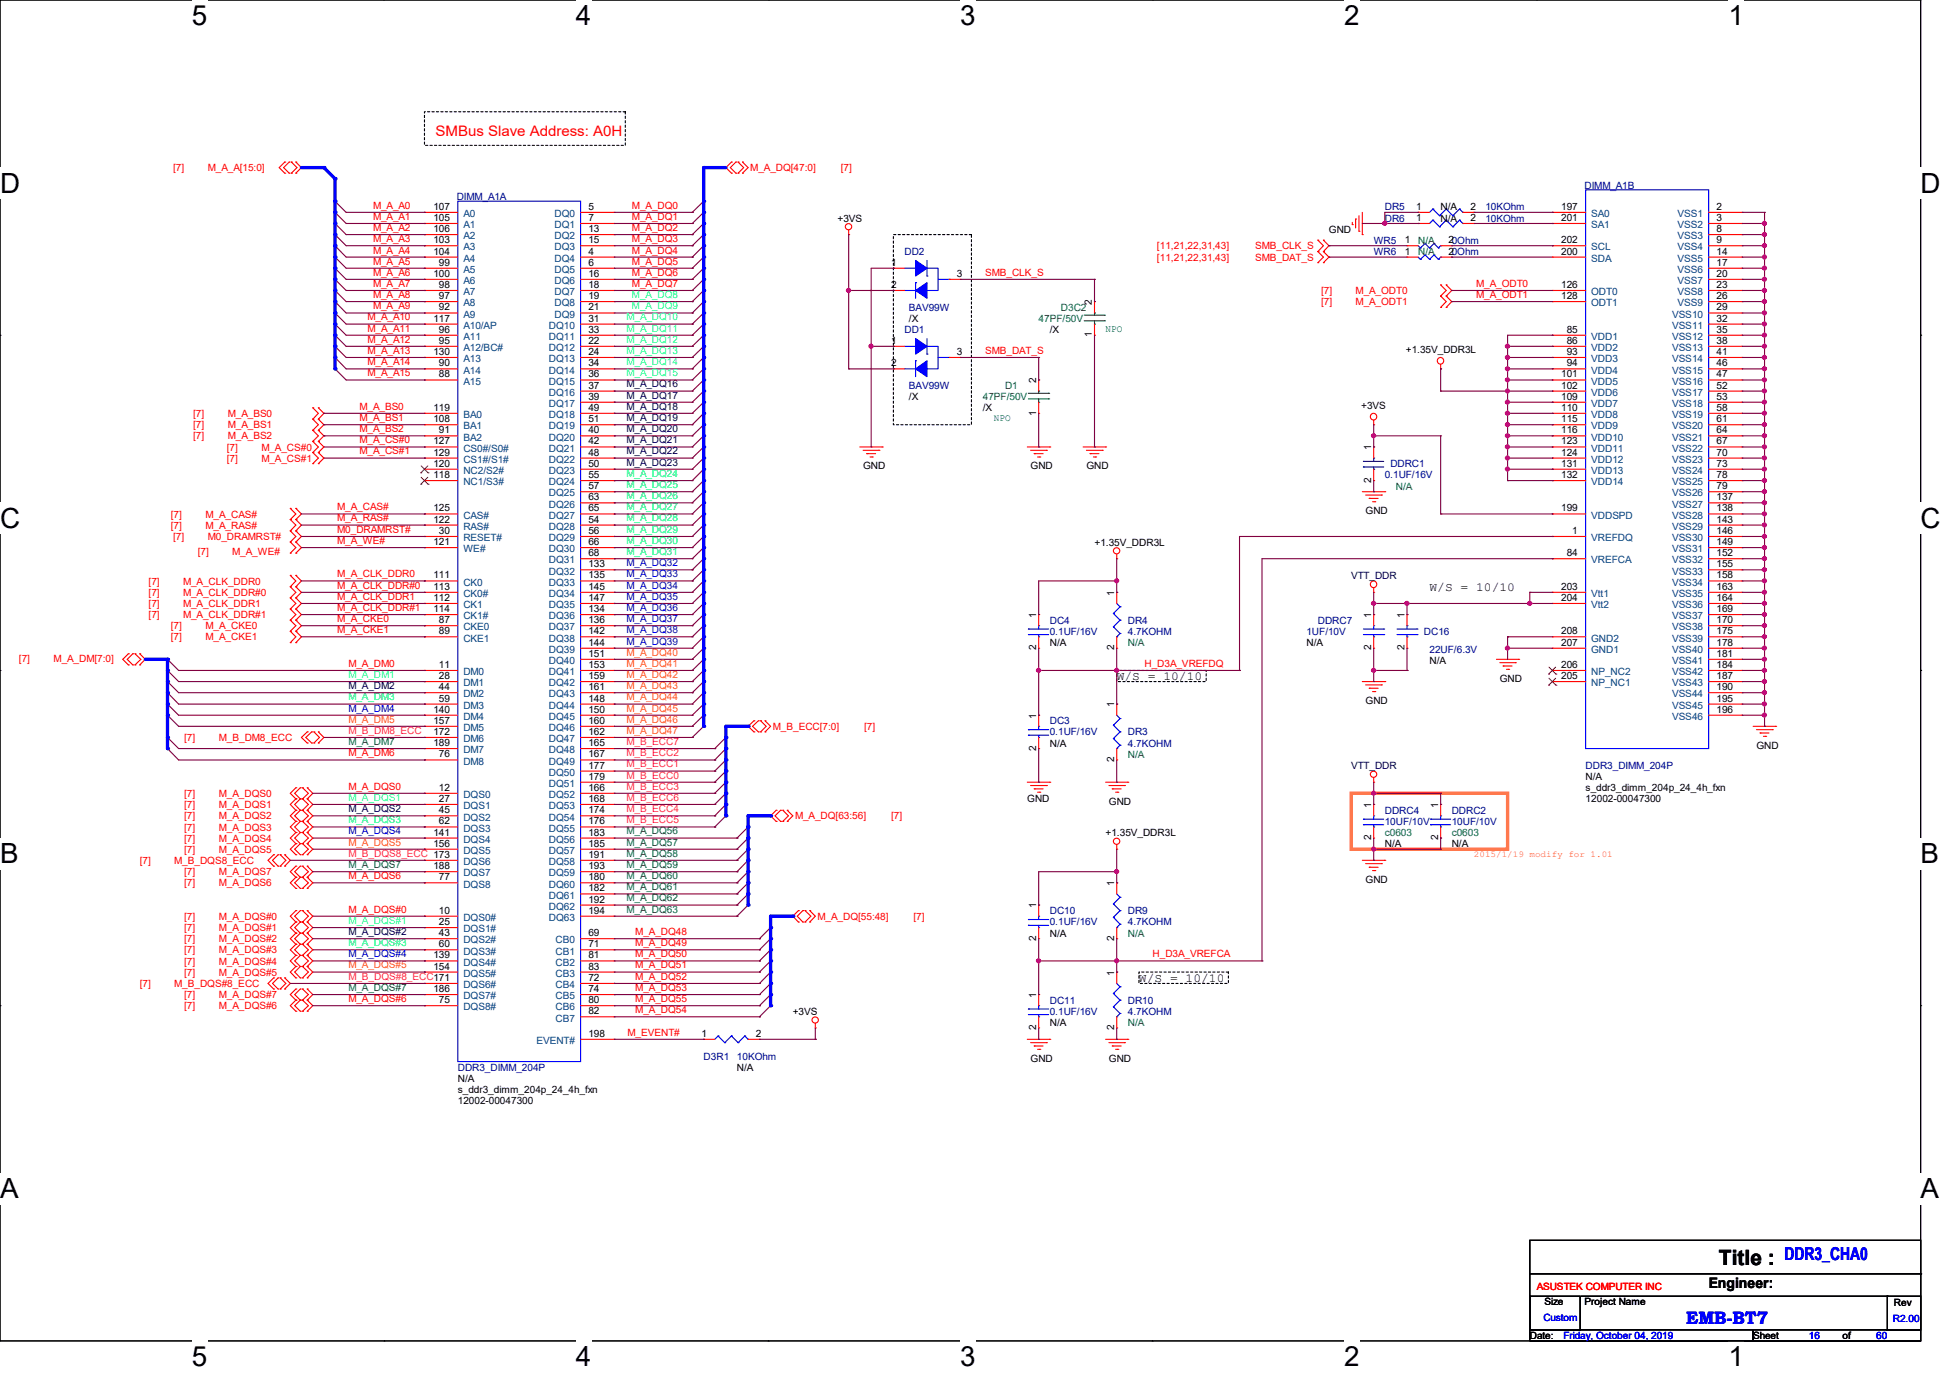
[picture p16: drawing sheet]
<svg xmlns="http://www.w3.org/2000/svg" width="297mm" height="210mm" viewBox="0 0 297 210" stroke-linecap="round" stroke-linejoin="round" font-family="sans-serif">
<defs><g id="words">
<g font-size="4.2">
<text x="29.3" y="3.8">5</text>
<text x="87.8" y="3.8">4</text>
<text x="146.3" y="3.8">3</text>
<text x="204.9" y="3.8">2</text>
<text x="263.4" y="3.8">1</text>
<text x="0" y="29.3">D</text>
<text x="292.7" y="29.3">D</text>
<text x="0" y="80.4">C</text>
<text x="292.7" y="80.4">C</text>
<text x="0" y="131.4">B</text>
<text x="292.7" y="131.4">B</text>
<text x="0" y="182.5">A</text>
<text x="292.7" y="182.5">A</text>
<text x="29.3" y="208">5</text>
<text x="87.8" y="208">4</text>
<text x="146.3" y="208">3</text>
<text x="204.9" y="208">2</text>
<text x="263.4" y="208">1</text>
</g>
<text font-size="3.2" x="261.9" y="192.7">Title :</text>
<g font-size="2.7" fill="#00f">
<text x="271.9" y="191.9">DDR3_CHA0</text>
<text x="257" y="201.6">EMB-BT7</text>
</g>
<text font-size="2.2" fill="#f00" x="66.4" y="20.7">SMBus Slave Address: A0H</text>
<text font-size="2.2" x="260.4" y="196.1">Engineer:</text>
<g font-size="1.9">
<text x="217.9" y="90">W/S = 10/10</text>
<text x="170.2" y="103.6">W/S = 10/10</text>
<text x="173.6" y="149.5">W/S = 10/10</text>
</g>
<g font-size="1.5" fill="#f00">
<text x="26.4" y="26.1">[7]</text>
<text x="31.7" y="26.1">M_A_A[15:0]</text>
<text x="114.3" y="26.1">M_A_DQ[47:0]</text>
<text x="128.1" y="26.1">[7]</text>
<text x="56.9" y="33.5">M_A_A1</text>
<text x="56.9" y="31.8">M_A_A0</text>
<text x="56.9" y="35.2">M_A_A2</text>
<text x="96.3" y="35.2">M_A_DQ2</text>
<text x="96.3" y="31.8">M_A_DQ0</text>
<text x="96.3" y="33.5">M_A_DQ1</text>
<text x="56.9" y="38.6">M_A_A4</text>
<text x="56.9" y="36.9">M_A_A3</text>
<text x="56.9" y="42">M_A_A6</text>
<text x="56.9" y="40.3">M_A_A5</text>
<text x="96.3" y="40.3">M_A_DQ5</text>
<text x="96.3" y="42">M_A_DQ6</text>
<text x="96.3" y="38.6">M_A_DQ4</text>
<text x="96.3" y="36.9">M_A_DQ3</text>
<text x="150.1" y="42">SMB_CLK_S</text>
<text x="176.3" y="38">[11,21,22,31,43]</text>
<text x="176.3" y="39.7">[11,21,22,31,43]</text>
<text x="191.3" y="38">SMB_CLK_S</text>
<text x="191.3" y="39.7">SMB_DAT_S</text>
<text x="56.9" y="43.7">M_A_A7</text>
<text x="56.9" y="45.4">M_A_A8</text>
<text x="56.9" y="47.1">M_A_A9</text>
<text x="96.3" y="43.7">M_A_DQ7</text>
<text x="201.3" y="44.8">[7]</text>
<text x="201.3" y="46.5">[7]</text>
<text x="206.6" y="44.8">M_A_ODT0</text>
<text x="206.6" y="46.5">M_A_ODT1</text>
<text x="225" y="45.4">M_A_ODT1</text>
<text x="225" y="43.7">M_A_ODT0</text>
<text x="56" y="50.5">M_A_A11</text>
<text x="56" y="53.9">M_A_A13</text>
<text x="56" y="52.2">M_A_A12</text>
<text x="56" y="48.8">M_A_A10</text>
<text x="150.1" y="53.9">SMB_DAT_S</text>
<text x="56" y="57.3">M_A_A15</text>
<text x="56" y="55.6">M_A_A14</text>
<text x="29.4" y="65.2">[7]</text>
<text x="29.4" y="63.5">[7]</text>
<text x="34.7" y="65.2">M_A_BS1</text>
<text x="34.7" y="63.5">M_A_BS0</text>
<text x="54.8" y="64.1">M_A_BS1</text>
<text x="54.8" y="65.8">M_A_BS2</text>
<text x="54.8" y="62.4">M_A_BS0</text>
<text x="29.4" y="66.9">[7]</text>
<text x="34.5" y="68.6">[7]</text>
<text x="34.5" y="70.3">[7]</text>
<text x="34.7" y="66.9">M_A_BS2</text>
<text x="39.8" y="68.6">M_A_CS#0</text>
<text x="39.8" y="70.3">M_A_CS#1</text>
<text x="54.8" y="67.5">M_A_CS#0</text>
<text x="54.8" y="69.2">M_A_CS#1</text>
<text x="51.4" y="77.7">M_A_CAS#</text>
<text x="26" y="80.5">[7]</text>
<text x="26" y="78.8">[7]</text>
<text x="26.4" y="82.3">[7]</text>
<text x="31.3" y="80.5">M_A_RAS#</text>
<text x="31.3" y="78.8">M_A_CAS#</text>
<text x="31.7" y="82.3">M0_DRAMRST#</text>
<text x="51.4" y="79.4">M_A_RAS#</text>
<text x="51.4" y="82.8">M_A_WE#</text>
<text x="51.4" y="81.2">M0_DRAMRST#</text>
<text x="22.6" y="89">[7]</text>
<text x="27.9" y="89">M_A_CLK_DDR0</text>
<text x="30.1" y="84.5">[7]</text>
<text x="35.4" y="84.5">M_A_WE#</text>
<text x="51.4" y="87.9">M_A_CLK_DDR0</text>
<text x="51.4" y="89.7">M_A_CLK_DDR#0</text>
<text x="22.6" y="90.8">[7]</text>
<text x="22.6" y="92.5">[7]</text>
<text x="22.6" y="94.1">[7]</text>
<text x="26" y="95.8">[7]</text>
<text x="27.9" y="90.8">M_A_CLK_DDR#0</text>
<text x="27.9" y="92.5">M_A_CLK_DDR1</text>
<text x="27.9" y="94.1">M_A_CLK_DDR#1</text>
<text x="31.3" y="95.8">M_A_CKE0</text>
<text x="51.4" y="94.7">M_A_CKE0</text>
<text x="51.4" y="91.4">M_A_CLK_DDR1</text>
<text x="51.4" y="93">M_A_CLK_DDR#1</text>
<text x="2.9" y="100.8">[7]</text>
<text x="8.2" y="100.8">M_A_DM[7:0]</text>
<text x="26" y="97.5">[7]</text>
<text x="31.3" y="97.5">M_A_CKE1</text>
<text x="51.4" y="96.4">M_A_CKE1</text>
<text x="53.1" y="101.6">M_A_DM0</text>
<text x="174.4" y="101.6">H_D3A_VREFDQ</text>
<text x="28.1" y="112.9">[7]</text>
<text x="33.4" y="112.9">M_B_DM8_ECC</text>
<text x="117.8" y="111.2">M_B_ECC[7:0]</text>
<text x="131.7" y="111.2">[7]</text>
<text x="53.1" y="115.2">M_A_DM6</text>
<text x="28.1" y="121.4">[7]</text>
<text x="28.1" y="124.8">[7]</text>
<text x="28.1" y="123.1">[7]</text>
<text x="33.4" y="121.4">M_A_DQS0</text>
<text x="33.4" y="124.8">M_A_DQS2</text>
<text x="33.4" y="123.1">M_A_DQS1</text>
<text x="53.1" y="120.3">M_A_DQS0</text>
<text x="121.2" y="124.8">M_A_DQ[63:56]</text>
<text x="135.8" y="124.8">[7]</text>
<text x="21.3" y="131.6">[7]</text>
<text x="26.5" y="131.6">M_B_DQS8_ECC</text>
<text x="28.1" y="126.5">[7]</text>
<text x="28.1" y="128.2">[7]</text>
<text x="28.1" y="129.9">[7]</text>
<text x="33.4" y="126.5">M_A_DQS3</text>
<text x="33.4" y="128.2">M_A_DQS4</text>
<text x="33.4" y="129.9">M_A_DQS5</text>
<text x="28.1" y="133.3">[7]</text>
<text x="28.1" y="135">[7]</text>
<text x="33.4" y="133.3">M_A_DQS7</text>
<text x="33.4" y="135">M_A_DQS6</text>
<text x="53.1" y="133.9">M_A_DQS6</text>
<text x="28.1" y="143.5">[7]</text>
<text x="28.1" y="141.8">[7]</text>
<text x="28.1" y="140.1">[7]</text>
<text x="33.4" y="143.5">M_A_DQS#2</text>
<text x="33.4" y="141.8">M_A_DQS#1</text>
<text x="33.4" y="140.1">M_A_DQS#0</text>
<text x="53.1" y="139">M_A_DQS#0</text>
<text x="96.8" y="142.4">M_A_DQ48</text>
<text x="124.6" y="140.1">M_A_DQ[55:48]</text>
<text x="139.2" y="140.1">[7]</text>
<text x="28.1" y="145.2">[7]</text>
<text x="28.1" y="148.6">[7]</text>
<text x="28.1" y="146.9">[7]</text>
<text x="33.4" y="145.2">M_A_DQS#3</text>
<text x="33.4" y="148.6">M_A_DQS#5</text>
<text x="33.4" y="146.9">M_A_DQS#4</text>
<text x="96.8" y="145.8">M_A_DQ50</text>
<text x="96.8" y="144.1">M_A_DQ49</text>
<text x="96.8" y="147.5">M_A_DQ51</text>
<text x="96.8" y="149.2">M_A_DQ52</text>
<text x="175.6" y="145.8">H_D3A_VREFCA</text>
<text x="21.3" y="150.3">[7]</text>
<text x="26.5" y="150.3">M_B_DQS#8_ECC</text>
<text x="28.1" y="153.7">[7]</text>
<text x="28.1" y="152">[7]</text>
<text x="33.4" y="153.7">M_A_DQS#6</text>
<text x="33.4" y="152">M_A_DQS#7</text>
<text x="53.1" y="152.6">M_A_DQS#6</text>
<text x="96.8" y="154.3">M_A_DQ54</text>
<text x="96.8" y="150.9">M_A_DQ53</text>
<text x="96.8" y="152.6">M_A_DQ55</text>
<text x="95.6" y="157.7">M_EVENT#</text>
<text x="234.2" y="196.4">ASUSTEK COMPUTER INC</text>
</g>
<g font-size="1.5" fill="#000080">
<text x="241.5" y="28.8">DIMM_A1B</text>
<text x="69.6" y="30.5">DIMM_A1A</text>
<text x="211" y="33.7">DR6</text>
<text x="211" y="32">DR5</text>
<text x="226.4" y="33.7">10KOhm</text>
<text x="226.4" y="32">10KOhm</text>
<text x="137.8" y="38.8">DD2</text>
<text x="209.3" y="37.1">WR5</text>
<text x="209.3" y="38.8">WR6</text>
<text x="138.5" y="47.3">BAV99W</text>
<text x="137.8" y="50.8">DD1</text>
<text x="138.5" y="59.3">BAV99W</text>
<text x="211.9" y="71.2">DDRC1</text>
<text x="211" y="72.9">0.1UF/16V</text>
<text x="160" y="95">DC4</text>
<text x="171.9" y="95">DR4</text>
<text x="200.8" y="95">DDRC7</text>
<text x="160" y="96.7">0.1UF/16V</text>
<text x="171.9" y="96.7">4.7KOHM</text>
<text x="199.1" y="96.7">1UF/10V</text>
<text x="217" y="96.7">DC16</text>
<text x="217.8" y="99.4">22UF/6.3V</text>
<text x="160" y="110.3">DC3</text>
<text x="160" y="112">0.1UF/16V</text>
<text x="171.9" y="112">DR3</text>
<text x="171.9" y="113.7">4.7KOHM</text>
<text x="241.6" y="117.1">DDR3_DIMM_204P</text>
<text x="211" y="123.9">DDRC4</text>
<text x="211" y="125.6">10UF/10V</text>
<text x="221.2" y="123.9">DDRC2</text>
<text x="221.2" y="125.6">10UF/10V</text>
<text x="160" y="139.2">DC10</text>
<text x="160" y="140.9">0.1UF/16V</text>
<text x="171.9" y="139.2">DR9</text>
<text x="171.9" y="140.9">4.7KOHM</text>
<text x="160" y="152.9">DC11</text>
<text x="160" y="154.6">0.1UF/16V</text>
<text x="171.9" y="152.9">DR10</text>
<text x="171.9" y="154.6">4.7KOHM</text>
<text x="107.2" y="161.4">D3R1</text>
<text x="112.3" y="161.4">10KOhm</text>
<text x="69.8" y="163.1">DDR3_DIMM_204P</text>
</g>
<g font-size="1.5">
<text x="66" y="32">107</text>
<text x="66" y="33.7">105</text>
<text x="66" y="35.3">106</text>
<text x="89.7" y="32">5</text>
<text x="89.7" y="33.7">7</text>
<text x="89.7" y="35.3">13</text>
<text x="127.6" y="33.7">+3VS</text>
<text x="202.5" y="35.4">GND</text>
<text x="215.8" y="33.7">1</text>
<text x="215.8" y="32">1</text>
<text x="219.5" y="33.7">N/A</text>
<text x="219.5" y="32">N/A</text>
<text x="224.1" y="33.7">2</text>
<text x="224.1" y="32">2</text>
<text x="237.9" y="32">197</text>
<text x="237.9" y="33.7">201</text>
<text x="261.6" y="32">2</text>
<text x="261.6" y="33.7">3</text>
<text x="261.6" y="35.3">8</text>
<text x="66" y="37">103</text>
<text x="66" y="38.8">104</text>
<text x="66.9" y="40.5">99</text>
<text x="89.7" y="37">15</text>
<text x="89.7" y="38.8">4</text>
<text x="89.7" y="40.5">6</text>
<text x="135.8" y="40.5">1</text>
<text x="214.1" y="37">1</text>
<text x="214.1" y="38.8">1</text>
<text x="220.7" y="37">20Ohm</text>
<text x="220.7" y="38.8">20Ohm</text>
<text x="237.9" y="37">202</text>
<text x="237.9" y="38.8">200</text>
<text x="261.6" y="37">9</text>
<text x="261.6" y="38.8">14</text>
<text x="261.6" y="40.5">17</text>
<text x="66" y="42.2">100</text>
<text x="66.9" y="43.9">98</text>
<text x="66.9" y="45.6">97</text>
<text x="66.9" y="47.3">92</text>
<text x="89.7" y="42.2">16</text>
<text x="89.7" y="43.9">18</text>
<text x="89.7" y="45.6">19</text>
<text x="89.7" y="47.3">21</text>
<text x="135.8" y="43.9">2</text>
<text x="145.8" y="42.2">3</text>
<text x="166.4" y="46.5" transform="rotate(-90 166.4 46.5)">2</text>
<text x="237.9" y="43.9">126</text>
<text x="237.9" y="45.6">128</text>
<text x="261.6" y="42.2">20</text>
<text x="261.6" y="43.9">23</text>
<text x="261.6" y="45.6">26</text>
<text x="261.6" y="47.3">29</text>
<text x="66" y="49">117</text>
<text x="66.9" y="50.7">96</text>
<text x="66.9" y="52.4">95</text>
<text x="89.7" y="49">31</text>
<text x="89.7" y="50.7">33</text>
<text x="89.7" y="52.4">22</text>
<text x="135.8" y="52.4">1</text>
<text x="138.5" y="49.1">/X</text>
<text x="160" y="50.8">/X</text>
<text x="166.4" y="51.4" transform="rotate(-90 166.4 51.4)">1</text>
<text x="214.2" y="53.8">+1.35V_DDR3L</text>
<text x="238.8" y="50.7">85</text>
<text x="238.8" y="52.4">86</text>
<text x="261.6" y="49">32</text>
<text x="261.6" y="50.7">35</text>
<text x="261.6" y="52.4">38</text>
<text x="66" y="54.1">130</text>
<text x="66.9" y="55.8">90</text>
<text x="66.9" y="57.5">88</text>
<text x="89.7" y="54.1">24</text>
<text x="89.7" y="55.8">34</text>
<text x="89.7" y="57.5">36</text>
<text x="89.7" y="59.2">37</text>
<text x="135.8" y="55.8">2</text>
<text x="145.8" y="54.1">3</text>
<text x="157.9" y="58.4" transform="rotate(-90 157.9 58.4)">2</text>
<text x="237.9" y="57.5">101</text>
<text x="237.9" y="59.2">102</text>
<text x="238.8" y="54.1">93</text>
<text x="238.8" y="55.8">94</text>
<text x="261.6" y="54.1">41</text>
<text x="261.6" y="55.8">46</text>
<text x="261.6" y="57.5">47</text>
<text x="261.6" y="59.2">52</text>
<text x="66" y="62.6">119</text>
<text x="66" y="64.3">108</text>
<text x="66.9" y="66">91</text>
<text x="89.7" y="60.9">39</text>
<text x="89.7" y="62.6">49</text>
<text x="89.7" y="64.3">51</text>
<text x="89.7" y="66">40</text>
<text x="138.5" y="61">/X</text>
<text x="149.8" y="62.7">/X</text>
<text x="157.9" y="63.3" transform="rotate(-90 157.9 63.3)">1</text>
<text x="207.4" y="62.3">+3VS</text>
<text x="237.9" y="60.9">109</text>
<text x="237.9" y="62.6">110</text>
<text x="237.9" y="64.3">115</text>
<text x="237.9" y="66">116</text>
<text x="261.6" y="60.9">53</text>
<text x="261.6" y="62.6">58</text>
<text x="261.6" y="64.3">61</text>
<text x="261.6" y="66">64</text>
<text x="66" y="67.7">127</text>
<text x="66" y="69.4">129</text>
<text x="66" y="71.1">120</text>
<text x="89.7" y="67.7">42</text>
<text x="89.7" y="69.4">48</text>
<text x="89.7" y="71.1">50</text>
<text x="131.5" y="71.5">GND</text>
<text x="157.1" y="71.5">GND</text>
<text x="165.6" y="71.5">GND</text>
<text x="209" y="68.6" transform="rotate(-90 209 68.6)">1</text>
<text x="237.9" y="67.7">123</text>
<text x="237.9" y="69.4">124</text>
<text x="237.9" y="71.1">131</text>
<text x="261.6" y="67.7">67</text>
<text x="261.6" y="69.4">70</text>
<text x="261.6" y="71.1">73</text>
<text x="66" y="72.8">118</text>
<text x="66" y="77.9">125</text>
<text x="89.7" y="72.8">55</text>
<text x="89.7" y="74.5">57</text>
<text x="89.7" y="76.2">63</text>
<text x="89.7" y="77.9">65</text>
<text x="209" y="73.5" transform="rotate(-90 209 73.5)">2</text>
<text x="237.9" y="72.8">132</text>
<text x="237.9" y="77.9">199</text>
<text x="261.6" y="72.8">78</text>
<text x="261.6" y="74.5">79</text>
<text x="261.6" y="76.2">137</text>
<text x="261.6" y="77.9">138</text>
<text x="66" y="79.6">122</text>
<text x="66" y="83">121</text>
<text x="66.9" y="81.3">30</text>
<text x="89.7" y="79.6">54</text>
<text x="89.7" y="81.3">56</text>
<text x="89.7" y="83">66</text>
<text x="166.8" y="83.1">+1.35V_DDR3L</text>
<text x="208.1" y="78.3">GND</text>
<text x="239.6" y="81.3">1</text>
<text x="261.6" y="79.6">143</text>
<text x="261.6" y="81.3">146</text>
<text x="261.6" y="83">149</text>
<text x="66" y="88.1">111</text>
<text x="66" y="89.8">113</text>
<text x="89.7" y="84.7">68</text>
<text x="89.7" y="86.4">133</text>
<text x="89.7" y="88.1">135</text>
<text x="89.7" y="89.8">145</text>
<text x="237.9" y="89.8">203</text>
<text x="238.8" y="84.7">84</text>
<text x="261.6" y="84.7">152</text>
<text x="261.6" y="86.4">155</text>
<text x="261.6" y="88.1">158</text>
<text x="261.6" y="89.8">163</text>
<text x="66" y="91.5">112</text>
<text x="66" y="93.2">114</text>
<text x="66.9" y="94.9">87</text>
<text x="89.7" y="91.5">147</text>
<text x="89.7" y="93.2">134</text>
<text x="89.7" y="94.9">136</text>
<text x="157.9" y="94.1" transform="rotate(-90 157.9 94.1)">1</text>
<text x="169.8" y="90.7" transform="rotate(-90 169.8 90.7)">1</text>
<text x="209" y="94.1" transform="rotate(-90 209 94.1)">1</text>
<text x="214" y="94.1" transform="rotate(-90 214 94.1)">1</text>
<text x="237.9" y="91.5">204</text>
<text x="261.6" y="91.5">164</text>
<text x="261.6" y="93.2">169</text>
<text x="261.6" y="94.9">170</text>
<text x="66.9" y="96.6">89</text>
<text x="66.9" y="101.7">11</text>
<text x="89.7" y="96.6">142</text>
<text x="89.7" y="98.3">144</text>
<text x="89.7" y="100">151</text>
<text x="89.7" y="101.7">153</text>
<text x="157.9" y="99" transform="rotate(-90 157.9 99)">2</text>
<text x="160" y="98.4">N/A</text>
<text x="169.8" y="99" transform="rotate(-90 169.8 99)">2</text>
<text x="199.1" y="98.4">N/A</text>
<text x="209" y="99" transform="rotate(-90 209 99)">2</text>
<text x="214" y="99" transform="rotate(-90 214 99)">2</text>
<text x="217.8" y="101.1">N/A</text>
<text x="237.9" y="96.6">208</text>
<text x="237.9" y="98.3">207</text>
<text x="237.9" y="101.7">206</text>
<text x="261.6" y="96.6">175</text>
<text x="261.6" y="98.3">178</text>
<text x="261.6" y="100">181</text>
<text x="261.6" y="101.7">184</text>
<text x="66.9" y="103.4">28</text>
<text x="66.9" y="105.1">44</text>
<text x="66.9" y="106.8">59</text>
<text x="89.7" y="103.4">159</text>
<text x="89.7" y="105.1">161</text>
<text x="89.7" y="106.8">148</text>
<text x="169.8" y="107.7" transform="rotate(-90 169.8 107.7)">1</text>
<text x="208.1" y="107.2">GND</text>
<text x="228.6" y="103.8">GND</text>
<text x="237.9" y="103.4">205</text>
<text x="261.6" y="103.4">187</text>
<text x="261.6" y="105.1">190</text>
<text x="261.6" y="106.8">195</text>
<text x="66" y="108.5">140</text>
<text x="66" y="110.2">157</text>
<text x="66" y="111.9">172</text>
<text x="66" y="113.6">189</text>
<text x="89.7" y="108.5">150</text>
<text x="89.7" y="110.2">160</text>
<text x="89.7" y="111.9">162</text>
<text x="89.7" y="113.6">165</text>
<text x="157.9" y="109.4" transform="rotate(-90 157.9 109.4)">1</text>
<text x="160" y="113.7">N/A</text>
<text x="261.6" y="108.5">196</text>
<text x="66.9" y="115.4">76</text>
<text x="89.7" y="115.4">167</text>
<text x="89.7" y="117.1">177</text>
<text x="89.7" y="118.7">179</text>
<text x="157.9" y="114.3" transform="rotate(-90 157.9 114.3)">2</text>
<text x="169.8" y="116" transform="rotate(-90 169.8 116)">2</text>
<text x="241.6" y="118.8">N/A</text>
<text x="267.7" y="114">GND</text>
<text x="66.9" y="120.4">12</text>
<text x="66.9" y="122.1">27</text>
<text x="66.9" y="123.9">45</text>
<text x="66.9" y="125.6">62</text>
<text x="89.7" y="120.4">166</text>
<text x="89.7" y="122.1">168</text>
<text x="89.7" y="123.9">174</text>
<text x="89.7" y="125.6">176</text>
<text x="156.5" y="122.2">GND</text>
<text x="169" y="122.6">GND</text>
<text x="209" y="123.1" transform="rotate(-90 209 123.1)">1</text>
<text x="219.2" y="123.1" transform="rotate(-90 219.2 123.1)">1</text>
<text x="241.6" y="120.5">s_ddr3_dimm_204p_24_4h_fxn</text>
<text x="241.6" y="122.2">12002-00047300</text>
<text x="66" y="127.3">141</text>
<text x="66" y="128.9">156</text>
<text x="89.7" y="127.3">183</text>
<text x="89.7" y="128.9">185</text>
<text x="89.7" y="130.6">191</text>
<text x="168.5" y="127.3">+1.35V_DDR3L</text>
<text x="209" y="128" transform="rotate(-90 209 128)">2</text>
<text x="211" y="129">N/A</text>
<text x="219.2" y="128" transform="rotate(-90 219.2 128)">2</text>
<text x="221.2" y="129">N/A</text>
<text x="66" y="132.4">188</text>
<text x="66.9" y="134.1">77</text>
<text x="89.7" y="132.4">193</text>
<text x="89.7" y="134.1">180</text>
<text x="89.7" y="135.8">182</text>
<text x="89.7" y="137.5">192</text>
<text x="169.8" y="135" transform="rotate(-90 169.8 135)">1</text>
<text x="208.1" y="134.5">GND</text>
<text x="66.9" y="139.1">10</text>
<text x="66.9" y="140.9">25</text>
<text x="66.9" y="142.6">43</text>
<text x="89.7" y="139.1">194</text>
<text x="89.7" y="142.6">69</text>
<text x="157.9" y="143.3" transform="rotate(-90 157.9 143.3)">2</text>
<text x="157.9" y="138.3" transform="rotate(-90 157.9 138.3)">1</text>
<text x="160" y="142.7">N/A</text>
<text x="169.8" y="143.3" transform="rotate(-90 169.8 143.3)">2</text>
<text x="66" y="146">139</text>
<text x="66" y="147.7">154</text>
<text x="66.9" y="144.3">60</text>
<text x="89.7" y="144.3">71</text>
<text x="89.7" y="146">81</text>
<text x="89.7" y="147.7">83</text>
<text x="89.7" y="149.4">72</text>
<text x="169.8" y="148.6" transform="rotate(-90 169.8 148.6)">1</text>
<text x="66" y="151.1">186</text>
<text x="66.9" y="152.8">75</text>
<text x="89.7" y="151.1">74</text>
<text x="89.7" y="152.8">80</text>
<text x="89.7" y="154.5">82</text>
<text x="120.8" y="154.6">+3VS</text>
<text x="157.9" y="152" transform="rotate(-90 157.9 152)">1</text>
<text x="89.7" y="157.9">198</text>
<text x="106.9" y="157.9">1</text>
<text x="115.2" y="157.9">2</text>
<text x="157.1" y="161.7">GND</text>
<text x="157.9" y="156.9" transform="rotate(-90 157.9 156.9)">2</text>
<text x="160" y="156.3">N/A</text>
<text x="169" y="161.7">GND</text>
<text x="169.8" y="156.9" transform="rotate(-90 169.8 156.9)">2</text>
<text x="69.8" y="164.8">N/A</text>
<text x="69.8" y="166.5">s_ddr3_dimm_204p_24_4h_fxn</text>
<text x="112.3" y="163.1">N/A</text>
<text x="69.8" y="168.2">12002-00047300</text>
<text x="233.1" y="203.9">Date:</text>
<text x="235.4" y="198.8">Size</text>
<text x="241.5" y="198.8">Project Name</text>
<text x="267.2" y="203.9">Sheet</text>
<text x="280.8" y="203.9">of</text>
<text x="288.6" y="199">Rev</text>
</g>
<g font-size="1.5" fill="#004080">
<text x="70.6" y="33.1">A0</text>
<text x="70.6" y="34.8">A1</text>
<text x="84.5" y="33.1">DQ0</text>
<text x="84.5" y="34.8">DQ1</text>
<text x="242.5" y="33.1">SA0</text>
<text x="242.5" y="34.8">SA1</text>
<text x="255.6" y="33.1">VSS1</text>
<text x="255.6" y="34.8">VSS2</text>
<text x="70.6" y="36.4">A2</text>
<text x="70.6" y="38.1">A3</text>
<text x="70.6" y="39.9">A4</text>
<text x="70.6" y="41.6">A5</text>
<text x="84.5" y="36.4">DQ2</text>
<text x="84.5" y="38.1">DQ3</text>
<text x="84.5" y="39.9">DQ4</text>
<text x="84.5" y="41.6">DQ5</text>
<text x="242.5" y="38.1">SCL</text>
<text x="242.5" y="39.9">SDA</text>
<text x="255.6" y="36.4">VSS3</text>
<text x="255.6" y="38.1">VSS4</text>
<text x="255.6" y="39.9">VSS5</text>
<text x="255.6" y="41.6">VSS6</text>
<text x="70.6" y="43.3">A6</text>
<text x="70.6" y="45">A7</text>
<text x="70.6" y="46.7">A8</text>
<text x="84.5" y="43.3">DQ6</text>
<text x="84.5" y="45">DQ7</text>
<text x="84.5" y="46.7">DQ8</text>
<text x="242.5" y="45">ODT0</text>
<text x="242.5" y="46.7">ODT1</text>
<text x="255.6" y="43.3">VSS7</text>
<text x="255.6" y="45">VSS8</text>
<text x="255.6" y="46.7">VSS9</text>
<text x="70.6" y="48.4">A9</text>
<text x="70.6" y="50.1">A10/AP</text>
<text x="70.6" y="51.8">A11</text>
<text x="70.6" y="53.5">A12/BC#</text>
<text x="83.6" y="50.1">DQ10</text>
<text x="83.6" y="51.8">DQ11</text>
<text x="83.6" y="53.5">DQ12</text>
<text x="84.5" y="48.4">DQ9</text>
<text x="242.5" y="51.8">VDD1</text>
<text x="242.5" y="53.5">VDD2</text>
<text x="254.8" y="48.4">VSS10</text>
<text x="254.8" y="50.1">VSS11</text>
<text x="254.8" y="51.8">VSS12</text>
<text x="254.8" y="53.5">VSS13</text>
<text x="70.6" y="55.2">A13</text>
<text x="70.6" y="56.9">A14</text>
<text x="70.6" y="58.6">A15</text>
<text x="83.6" y="55.2">DQ13</text>
<text x="83.6" y="56.9">DQ14</text>
<text x="83.6" y="58.6">DQ15</text>
<text x="242.5" y="55.2">VDD3</text>
<text x="242.5" y="56.9">VDD4</text>
<text x="242.5" y="58.6">VDD5</text>
<text x="254.8" y="55.2">VSS14</text>
<text x="254.8" y="56.9">VSS15</text>
<text x="254.8" y="58.6">VSS16</text>
<text x="70.6" y="63.7">BA0</text>
<text x="70.6" y="65.4">BA1</text>
<text x="83.6" y="60.3">DQ16</text>
<text x="83.6" y="62">DQ17</text>
<text x="83.6" y="63.7">DQ18</text>
<text x="83.6" y="65.4">DQ19</text>
<text x="242.5" y="60.3">VDD6</text>
<text x="242.5" y="62">VDD7</text>
<text x="242.5" y="63.7">VDD8</text>
<text x="242.5" y="65.4">VDD9</text>
<text x="254.8" y="60.3">VSS17</text>
<text x="254.8" y="62">VSS18</text>
<text x="254.8" y="63.7">VSS19</text>
<text x="254.8" y="65.4">VSS20</text>
<text x="70.6" y="67.1">BA2</text>
<text x="70.6" y="68.8">CS0#/S0#</text>
<text x="70.6" y="70.5">CS1#/S1#</text>
<text x="83.6" y="67.1">DQ20</text>
<text x="83.6" y="68.8">DQ21</text>
<text x="83.6" y="70.5">DQ22</text>
<text x="242.5" y="67.1">VDD10</text>
<text x="242.5" y="68.8">VDD11</text>
<text x="242.5" y="70.5">VDD12</text>
<text x="254.8" y="67.1">VSS21</text>
<text x="254.8" y="68.8">VSS22</text>
<text x="254.8" y="70.5">VSS23</text>
<text x="70.6" y="72.2">NC2/S2#</text>
<text x="70.6" y="73.9">NC1/S3#</text>
<text x="83.6" y="72.2">DQ23</text>
<text x="83.6" y="73.9">DQ24</text>
<text x="83.6" y="75.6">DQ25</text>
<text x="83.6" y="77.3">DQ26</text>
<text x="242.5" y="72.2">VDD13</text>
<text x="242.5" y="73.9">VDD14</text>
<text x="254.8" y="72.2">VSS24</text>
<text x="254.8" y="73.9">VSS25</text>
<text x="254.8" y="75.6">VSS26</text>
<text x="254.8" y="77.3">VSS27</text>
<text x="70.6" y="79">CAS#</text>
<text x="70.6" y="80.7">RAS#</text>
<text x="70.6" y="82.4">RESET#</text>
<text x="83.6" y="79">DQ27</text>
<text x="83.6" y="80.7">DQ28</text>
<text x="83.6" y="82.4">DQ29</text>
<text x="242.5" y="79">VDDSPD</text>
<text x="242.5" y="82.4">VREFDQ</text>
<text x="254.8" y="79">VSS28</text>
<text x="254.8" y="80.7">VSS29</text>
<text x="254.8" y="82.4">VSS30</text>
<text x="70.6" y="84.1">WE#</text>
<text x="70.6" y="89.2">CK0</text>
<text x="83.6" y="84.1">DQ30</text>
<text x="83.6" y="85.8">DQ31</text>
<text x="83.6" y="87.5">DQ32</text>
<text x="83.6" y="89.2">DQ33</text>
<text x="242.5" y="85.8">VREFCA</text>
<text x="254.8" y="84.1">VSS31</text>
<text x="254.8" y="85.8">VSS32</text>
<text x="254.8" y="87.5">VSS33</text>
<text x="254.8" y="89.2">VSS34</text>
<text x="70.6" y="90.9">CK0#</text>
<text x="70.6" y="92.6">CK1</text>
<text x="70.6" y="94.3">CK1#</text>
<text x="83.6" y="90.9">DQ34</text>
<text x="83.6" y="92.6">DQ35</text>
<text x="83.6" y="94.3">DQ36</text>
<text x="242.5" y="90.9">Vtt1</text>
<text x="242.5" y="92.6">Vtt2</text>
<text x="254.8" y="90.9">VSS35</text>
<text x="254.8" y="92.6">VSS36</text>
<text x="254.8" y="94.3">VSS37</text>
<text x="70.6" y="96">CKE0</text>
<text x="70.6" y="97.7">CKE1</text>
<text x="83.6" y="96">DQ37</text>
<text x="83.6" y="97.7">DQ38</text>
<text x="83.6" y="99.4">DQ39</text>
<text x="83.6" y="101.1">DQ40</text>
<text x="242.5" y="97.7">GND2</text>
<text x="242.5" y="99.4">GND1</text>
<text x="254.8" y="96">VSS38</text>
<text x="254.8" y="97.7">VSS39</text>
<text x="254.8" y="99.4">VSS40</text>
<text x="254.8" y="101.1">VSS41</text>
<text x="70.6" y="102.8">DM0</text>
<text x="70.6" y="104.5">DM1</text>
<text x="70.6" y="106.2">DM2</text>
<text x="70.6" y="107.9">DM3</text>
<text x="83.6" y="102.8">DQ41</text>
<text x="83.6" y="104.5">DQ42</text>
<text x="83.6" y="106.2">DQ43</text>
<text x="83.6" y="107.9">DQ44</text>
<text x="242.5" y="102.8">NP_NC2</text>
<text x="242.5" y="104.5">NP_NC1</text>
<text x="254.8" y="102.8">VSS42</text>
<text x="254.8" y="104.5">VSS43</text>
<text x="254.8" y="106.2">VSS44</text>
<text x="254.8" y="107.9">VSS45</text>
<text x="70.6" y="109.6">DM4</text>
<text x="70.6" y="111.3">DM5</text>
<text x="70.6" y="113">DM6</text>
<text x="83.6" y="109.6">DQ45</text>
<text x="83.6" y="111.3">DQ46</text>
<text x="83.6" y="113">DQ47</text>
<text x="254.8" y="109.6">VSS46</text>
<text x="70.6" y="114.7">DM7</text>
<text x="70.6" y="116.5">DM8</text>
<text x="83.6" y="114.7">DQ48</text>
<text x="83.6" y="116.5">DQ49</text>
<text x="83.6" y="118.2">DQ50</text>
<text x="83.6" y="119.8">DQ51</text>
<text x="70.6" y="121.5">DQS0</text>
<text x="70.6" y="123.2">DQS1</text>
<text x="70.6" y="125">DQS2</text>
<text x="83.6" y="121.5">DQ52</text>
<text x="83.6" y="123.2">DQ53</text>
<text x="83.6" y="125">DQ54</text>
<text x="70.6" y="126.7">DQS3</text>
<text x="70.6" y="128.4">DQS4</text>
<text x="70.6" y="130">DQS5</text>
<text x="70.6" y="131.7">DQS6</text>
<text x="83.6" y="126.7">DQ55</text>
<text x="83.6" y="128.4">DQ56</text>
<text x="83.6" y="130">DQ57</text>
<text x="83.6" y="131.7">DQ58</text>
<text x="70.6" y="133.5">DQS7</text>
<text x="70.6" y="135.2">DQS8</text>
<text x="83.6" y="133.5">DQ59</text>
<text x="83.6" y="135.2">DQ60</text>
<text x="83.6" y="136.9">DQ61</text>
<text x="70.6" y="140.2">DQS0#</text>
<text x="70.6" y="142">DQS1#</text>
<text x="70.6" y="143.7">DQS2#</text>
<text x="83.6" y="138.6">DQ62</text>
<text x="83.6" y="140.2">DQ63</text>
<text x="84.7" y="143.7">CB0</text>
<text x="70.6" y="145.4">DQS3#</text>
<text x="70.6" y="147.1">DQS4#</text>
<text x="70.6" y="148.8">DQS5#</text>
<text x="84.7" y="145.4">CB1</text>
<text x="84.7" y="147.1">CB2</text>
<text x="84.7" y="148.8">CB3</text>
<text x="70.6" y="150.5">DQS6#</text>
<text x="70.6" y="152.2">DQS7#</text>
<text x="70.6" y="153.9">DQS8#</text>
<text x="84.7" y="150.5">CB4</text>
<text x="84.7" y="152.2">CB5</text>
<text x="84.7" y="153.9">CB6</text>
<text x="84.7" y="155.6">CB7</text>
<text x="81.7" y="159">EVENT#</text>
</g>
<g font-size="1.5" fill="#008000">
<text x="216.1" y="37.1">N/A</text>
<text x="216.1" y="38.8">N/A</text>
<text x="161.7" y="47.3">D3C2</text>
<text x="158.3" y="49.1">47PF/50V</text>
<text x="168.5" y="50.6">NPO</text>
<text x="153.2" y="59.3">D1</text>
<text x="149.8" y="61">47PF/50V</text>
<text x="151.5" y="64.2">NPO</text>
<text x="212.7" y="74.6">N/A</text>
<text x="171.9" y="98.4">N/A</text>
<text x="53.1" y="113.5">M_A_DM7</text>
<text x="171.9" y="115.4">N/A</text>
<text x="95.5" y="130.5">M_A_DQ58</text>
<text x="95.5" y="128.8">M_A_DQ57</text>
<text x="95.5" y="127.1">M_A_DQ56</text>
<text x="211" y="127.3">c0603</text>
<text x="221.2" y="127.3">c0603</text>
<text x="53.1" y="132.2">M_A_DQS7</text>
<text x="95.5" y="133.9">M_A_DQ60</text>
<text x="95.5" y="135.6">M_A_DQ61</text>
<text x="95.5" y="137.3">M_A_DQ62</text>
<text x="95.5" y="132.2">M_A_DQ59</text>
<text x="95.5" y="139">M_A_DQ63</text>
<text x="171.9" y="142.7">N/A</text>
<text x="53.1" y="150.9">M_A_DQS#7</text>
<text x="171.9" y="156.3">N/A</text>
</g>
<g font-size="1.5" fill="#0ff">
<text x="96.3" y="45.4">M_A_DQ8</text>
<text x="96.3" y="47.1">M_A_DQ9</text>
<text x="95.5" y="50.5">M_A_DQ11</text>
<text x="95.5" y="48.8">M_A_DQ10</text>
<text x="95.5" y="52.2">M_A_DQ12</text>
<text x="95.5" y="53.9">M_A_DQ13</text>
<text x="95.5" y="55.6">M_A_DQ14</text>
<text x="95.5" y="57.3">M_A_DQ15</text>
<text x="53.1" y="103.3">M_A_DM1</text>
<text x="53.1" y="122">M_A_DQS1</text>
<text x="53.1" y="140.7">M_A_DQS#1</text>
</g>
<g font-size="1.5" fill="#000040">
<text x="95.5" y="59">M_A_DQ16</text>
<text x="95.5" y="60.7">M_A_DQ17</text>
<text x="95.5" y="62.4">M_A_DQ18</text>
<text x="95.5" y="65.8">M_A_DQ20</text>
<text x="95.5" y="64.1">M_A_DQ19</text>
<text x="95.5" y="67.5">M_A_DQ21</text>
<text x="95.5" y="70.9">M_A_DQ23</text>
<text x="95.5" y="69.2">M_A_DQ22</text>
<text x="205.9" y="88.2">VTT_DDR</text>
<text x="53.1" y="104.9">M_A_DM2</text>
<text x="205.9" y="117.1">VTT_DDR</text>
<text x="53.1" y="123.7">M_A_DQS2</text>
<text x="53.1" y="142.4">M_A_DQS#2</text>
</g>
<g font-size="1.5" fill="#0f0">
<text x="95.5" y="76">M_A_DQ26</text>
<text x="95.5" y="77.7">M_A_DQ27</text>
<text x="95.5" y="74.3">M_A_DQ25</text>
<text x="95.5" y="72.6">M_A_DQ24</text>
<text x="95.5" y="79.4">M_A_DQ28</text>
<text x="95.5" y="81.2">M_A_DQ29</text>
<text x="95.5" y="82.8">M_A_DQ30</text>
<text x="95.5" y="84.5">M_A_DQ31</text>
<text x="53.1" y="106.7">M_A_DM3</text>
<text x="53.1" y="125.4">M_A_DQS3</text>
<text x="53.1" y="144.1">M_A_DQS#3</text>
</g>
<g font-size="1.5" fill="#00f">
<text x="95.5" y="86.2">M_A_DQ32</text>
<text x="95.5" y="89.7">M_A_DQ34</text>
<text x="95.5" y="87.9">M_A_DQ33</text>
<text x="95.5" y="91.4">M_A_DQ35</text>
<text x="95.5" y="93">M_A_DQ36</text>
<text x="95.5" y="94.7">M_A_DQ37</text>
<text x="95.5" y="96.4">M_A_DQ38</text>
<text x="95.5" y="98.2">M_A_DQ39</text>
<text x="53.1" y="108.4">M_A_DM4</text>
<text x="53.1" y="127.1">M_A_DQS4</text>
<text x="53.1" y="145.8">M_A_DQS#4</text>
<text x="235.2" y="201.2">Custom</text>
<text x="238.3" y="203.9">Friday, October 04, 2019</text>
<text x="275.7" y="203.9">16</text>
<text x="285.9" y="203.9">60</text>
<text x="288.5" y="201.4">R2.00</text>
</g>
<g font-size="1.5" fill="#ff8000">
<text x="95.5" y="99.9">M_A_DQ40</text>
<text x="95.5" y="101.6">M_A_DQ41</text>
<text x="95.5" y="104.9">M_A_DQ43</text>
<text x="95.5" y="106.7">M_A_DQ44</text>
<text x="95.5" y="103.3">M_A_DQ42</text>
<text x="53.1" y="110.1">M_A_DM5</text>
<text x="95.5" y="111.8">M_A_DQ47</text>
<text x="95.5" y="108.4">M_A_DQ45</text>
<text x="95.5" y="110.1">M_A_DQ46</text>
<text x="53.1" y="128.8">M_A_DQS5</text>
<text x="53.1" y="147.5">M_A_DQS#5</text>
</g>
<g font-size="1.5" fill="#ff0080">
<text x="53.1" y="111.8">M_B_DM8_ECC</text>
<text x="95.5" y="113.5">M_B_ECC7</text>
<text x="95.5" y="118.6">M_B_ECC0</text>
<text x="95.5" y="116.9">M_B_ECC1</text>
<text x="95.5" y="115.2">M_B_ECC2</text>
<text x="95.5" y="120.3">M_B_ECC3</text>
<text x="95.5" y="123.7">M_B_ECC4</text>
<text x="95.5" y="125.4">M_B_ECC5</text>
<text x="95.5" y="122">M_B_ECC6</text>
<text x="53.1" y="130.5">M_B_DQS8_ECC 173</text>
<text x="53.1" y="149.2">M_B_DQS#8_ECC171</text>
</g>
<text font-size="1.4" fill="#ff8000" x="224.6" y="130.5">2015/1/19 modify for 1.01</text>
</g></defs>
<path d="M0 0h292.7v204.2h-292.7z" fill="none" stroke="#000" stroke-width=".17"/>
<g fill="#fff">
<path d="M29.3 0h2.3v4.7h-2.3z"/>
<path d="M29.3 204.2h2.3v4.8h-2.3z"/>
</g>
<path d="M58.5 0h.1M58.5 204.2h.1" fill="none" stroke="#000" stroke-width=".17"/>
<g fill="#fff">
<path d="M87.8 0h2.3v4.7h-2.3z"/>
<path d="M87.8 204.2h2.3v4.8h-2.3z"/>
</g>
<path d="M117.1 0h.1M117.1 204.2h.1" fill="none" stroke="#000" stroke-width=".17"/>
<g fill="#fff">
<path d="M146.3 0h2.4v4.7h-2.4z"/>
<path d="M146.3 204.2h2.4v4.8h-2.4z"/>
</g>
<path d="M175.6 0h.1M175.6 204.2h.1" fill="none" stroke="#000" stroke-width=".17"/>
<g fill="#fff">
<path d="M204.9 0h2.3v4.7h-2.3z"/>
<path d="M204.9 204.2h2.3v4.8h-2.3z"/>
</g>
<path d="M234.1 0h.1M234.1 204.2h.1" fill="none" stroke="#000" stroke-width=".17"/>
<g fill="#fff">
<path d="M263.4 0h2.4v4.7h-2.4z"/>
<path d="M263.4 204.2h2.4v4.8h-2.4z"/>
<path d="M0 25.5h3v4.8h-3z"/>
<path d="M292.7 25.5h3v4.8h-3z"/>
<path d="M0 76.6h3v4.7h-3z"/>
<path d="M292.7 76.6h3v4.7h-3z"/>
</g>
<path d="M0 51.1h.1M292.7 51.1h.1" fill="none" stroke="#000" stroke-width=".17"/>
<g fill="#fff">
<path d="M0 127.6h2.8v4.8h-2.8z"/>
<path d="M292.7 127.6h2.8v4.8h-2.8z"/>
</g>
<path d="M0 102.1h.1M292.7 102.1h.1" fill="none" stroke="#000" stroke-width=".17"/>
<g fill="#fff">
<path d="M0 178.7h2.8v4.7h-2.8z"/>
<path d="M292.6 178.7h2.9v4.7h-2.9z"/>
</g>
<path d="M0 153.2h.1M292.7 153.2h.1M233.1 188.9h59.6v13.6h-59.6zM233.1 197.4h7.7v5.1h-7.7zM233.1 194h59.6M241 197.4h46.6M287.6 197.4h5.1v5.1h-5.1zM287.6 197.4h.1M292.7 194h.1M233.1 202.5h34.1v1.7h-34.1zM267.2 202.5h25.5v1.7h-25.5z" fill="none" stroke="#000" stroke-width=".17"/>
<path d="M64.7 17h30.6v5.1h-30.6zM136.1 35.7h11.9v29h-11.9zM170.2 102.1h13.6v1.7h-13.6zM173.6 148h13.6v1.8h-13.6z" fill="none" stroke="#000" stroke-width=".17" stroke-dasharray=".3"/>
<path d="M205.9 120.8h23.8v8.5h-23.8z" fill="none" stroke="#ff8000" stroke-width=".51"/>
<g fill="none" stroke="#f00" stroke-width=".17">
<path d="M43.4 26.4h.1M43.4 24.7h.1M43.4 24.7l-.9 .8 .9 .9M44.1 24.7h.1M44.1 26.4h.1M44.1 24.7l-.9 .8 .9 .9M44.4 24.7h.1M44.4 26.4h.1M44.4 24.7l.9 .8-.9 .9M45.1 26.4h.1M45.1 24.7h.1M45.1 24.7l.8 .8-.8 .9"/>
<path d="M64.7 32.3h.1M64.7 34h.1M64.7 35.7h.1M64.7 37.4h.1M64.7 39.2h.1M64.7 37.4h5.1M64.7 34h5.1M64.7 32.3h5.1M64.7 39.2h5.1M64.7 35.7h5.1M88.5 37.4h5.1M88.5 34h5.1"/>
<path d="M88.5 32.3h5.1M88.5 39.2h5.1M88.5 35.7h5.1M93.6 32.3h.1M93.6 34h.1M93.6 35.7h.1M93.6 37.4h.1M93.6 39.2h.1M111.5 24.7h.1M111.5 26.4h.1M111.5 24.7l-.9 .8 .9 .9M112.1 26.4h.1"/>
<path d="M112.1 24.7h.1M112.1 24.7l-.8 .8 .8 .9M112.5 26.4h.1M112.5 24.7h.1M112.5 24.7l.8 .8-.8 .9M113.2 24.7h.1M113.2 26.4h.1M113.2 24.7l.8 .8-.8 .9M129.3 35.7h.1M129.3 35.1v.6M200.8 36.6h.1M200.8 38.3h.1"/>
<path d="M200.8 36.6l.9 .8-.9 .9M200.8 38.3l.9 .9-.9 .8M201.7 38.3h.1M201.7 36.6h.1M201.7 38.3l.8 .9-.8 .8M201.7 36.6l.8 .8-.8 .9M206.1 34.2h.1M206.1 33.9v.3M206.6 33.4h.1M206.6 33.4v1.3M207.1 35.2h.1M207.1 32.9v2.3"/>
<path d="M207.6 35.7h.1M207.6 32.3v3.4M214.4 37.4h.1M214.4 39.2h.1M214.4 37.4h1.7M214.4 39.2h1.7M216.1 34h.1M216.1 32.3h.1M216.1 34h1.7M216.1 32.3h1.7M219.5 37.4h1.7M219.5 39.2h1.7"/>
<path d="M221.2 37.4h.1M221.2 39.2h.1M222.9 34h1.7M222.9 32.3h1.7M224.6 34h.1M224.6 32.3h.1M236.6 32.3h.1M236.6 34h.1M236.6 37.4h.1M236.6 39.2h.1M236.6 37.4h5M236.6 34h5"/>
<path d="M236.6 32.3h5M236.6 39.2h5M260.4 37.4h5.1M260.4 34h5.1M260.4 32.3h5.1M260.4 39.2h5.1M260.4 35.7h5.1M265.5 32.3h.1M265.5 34h.1M265.5 35.7h.1M265.5 37.4h.1M265.5 39.2h.1"/>
<path d="M64.7 40.9h.1M64.7 42.5h.1M64.7 44.2h.1M64.7 45.9h.1M64.7 47.7h.1M64.7 49.4h.1M64.7 51.1h.1M64.7 52.7h.1M64.7 54.4h.1M64.7 56.2h.1M64.7 57.9h.1M64.7 40.9h5.1"/>
<path d="M64.7 44.2h5.1M64.7 42.5h5.1M64.7 45.9h5.1M64.7 51.1h5.1M64.7 52.7h5.1M64.7 54.4h5.1M64.7 56.2h5.1M64.7 57.9h5.1M64.7 47.7h5.1M64.7 49.4h5.1M88.5 40.9h5.1M88.5 44.2h5.1"/>
<path d="M88.5 42.5h5.1M88.5 45.9h5.1M88.5 51.1h5.1M88.5 52.7h5.1M88.5 54.4h5.1M88.5 56.2h5.1M88.5 57.9h5.1M88.5 59.6h5.1M88.5 47.7h5.1M88.5 49.4h5.1M93.6 40.9h.1M93.6 42.5h.1"/>
<path d="M93.6 44.2h.1M93.6 45.9h.1M93.6 47.7h.1M93.6 49.4h.1M93.6 51.1h.1M93.6 52.7h.1M93.6 54.4h.1M93.6 56.2h.1M93.6 57.9h.1M93.6 59.6h.1M136.1 40.9h.1M136.1 44.2h.1"/>
<path d="M136.1 52.7h.1M136.1 56.2h.1M136.1 40.9h1.7M136.1 44.2h1.7M136.1 52.7h1.7M136.1 56.2h1.7M144.7 42.5h1.6M144.7 54.4h1.6M146.3 42.5h.1M146.3 54.4h.1M158.3 57.9h.1M158.3 57.9v1.7"/>
<path d="M166.8 51.1h.1M166.8 45.9h.1M166.8 45.9v1.8M166.8 49.4v1.7M200.8 40h.1M201.7 40h.1M219.5 56.2h.1M219.5 43.4h.1M219.5 45.1h.1M219.5 46.8h.1M219.5 55.5v.7M219.5 43.4l.9 .8-.9 .9"/>
<path d="M219.5 45.1l.9 .8-.9 .9M220.4 45.1h.1M220.4 43.4h.1M220.4 46.8h.1M220.4 43.4l.8 .8-.8 .9M220.4 45.1l.8 .8-.8 .9M236.6 44.2h.1M236.6 45.9h.1M236.6 51.1h.1M236.6 52.7h.1M236.6 54.4h.1M236.6 56.2h.1"/>
<path d="M236.6 57.9h.1M236.6 59.6h.1M236.6 44.2h5M236.6 45.9h5M236.6 51.1h5M236.6 52.7h5M236.6 54.4h5M236.6 56.2h5M236.6 57.9h5M236.6 59.6h5M260.4 40.9h5.1M260.4 44.2h5.1"/>
<path d="M260.4 42.5h5.1M260.4 45.9h5.1M260.4 51.1h5.1M260.4 52.7h5.1M260.4 54.4h5.1M260.4 56.2h5.1M260.4 57.9h5.1M260.4 59.6h5.1M260.4 47.7h5.1M260.4 49.4h5.1M265.5 40.9h.1M265.5 42.5h.1"/>
<path d="M265.5 44.2h.1M265.5 45.9h.1M265.5 47.7h.1M265.5 49.4h.1M265.5 51.1h.1M265.5 52.7h.1M265.5 54.4h.1M265.5 56.2h.1M265.5 57.9h.1M265.5 59.6h.1M44.2 79.1h.1M44.2 77.4h.1"/>
<path d="M44.2 79.1l.9 .9-.9 .9M44.2 77.4l.9 .9-.9 .8M45.1 79.1h.1M45.1 77.4h.1M45.1 79.1l.8 .9-.8 .9M45.1 77.4l.8 .9-.8 .8M47.7 63.8h.1M47.7 65.5h.1M47.7 62.1h.1M47.7 67.2h.1M47.7 68.9h.1M47.7 70.6h.1"/>
<path d="M47.7 63.8l.8 .9-.8 .8M47.7 62.1l.8 .8-.8 .9M47.7 67.2l.8 .9-.8 .8M47.7 65.5l.8 .9-.8 .8M47.7 68.9l.8 .9-.8 .8M48.5 65.5h.1M48.5 63.8h.1M48.5 62.1h.1M48.5 68.9h.1M48.5 67.2h.1M48.5 70.6h.1M48.5 63.8l.9 .9-.9 .8"/>
<path d="M48.5 62.1l.9 .8-.9 .9M48.5 67.2l.9 .9-.9 .8M48.5 68.9l.9 .9-.9 .8M48.5 65.5l.9 .9-.9 .8M64.7 62.9h.1M64.7 64.7h.1M64.7 66.4h.1M64.7 68.1h.1M64.7 69.8h.1M64.7 71.5h.1M64.7 73.2h.1M64.7 78.3h.1"/>
<path d="M64.7 80h.1M64.7 68.1h5.1M64.7 62.9h5.1M64.7 64.7h5.1M64.7 66.4h5.1M64.7 69.8h5.1M64.7 71.5h5.1M64.7 73.2h5.1M64.7 78.3h5.1M64.7 80h5.1M88.5 68.1h5.1M88.5 74.9h5.1"/>
<path d="M88.5 61.3h5.1M88.5 62.9h5.1M88.5 64.7h5.1M88.5 66.4h5.1M88.5 69.8h5.1M88.5 71.5h5.1M88.5 73.2h5.1M88.5 78.3h5.1M88.5 76.6h5.1M88.5 80h5.1M93.6 61.3h.1M93.6 62.9h.1"/>
<path d="M93.6 64.7h.1M93.6 66.4h.1M93.6 68.1h.1M93.6 69.8h.1M93.6 71.5h.1M93.6 73.2h.1M93.6 74.9h.1M93.6 76.6h.1M93.6 78.3h.1M93.6 80h.1M131 68.1h3.5M131.5 68.6h2.4"/>
<path d="M132.1 69.1h.1M132.1 69.1h1.3M132.6 69.6h.3M132.9 69.6h.1M133.9 68.6h.1M134.5 68.1h.1M156.5 68.1h3.5M157.1 68.6h2.4M157.6 69.1h.1M157.6 69.1h1.4M158.1 69.6h.4M158.3 62.9h.1"/>
<path d="M158.3 61.3v1.6M158.5 69.6h.1M159.5 68.6h.1M160 68.1h.1M165.1 68.1h3.4M165.6 68.6h2.4M166.1 69.1h.1M166.1 69.1h1.4M166.6 69.6h.4M167 69.6h.1M168 68.6h.1M168.5 68.1h.1"/>
<path d="M207.6 74.9h3.4M208.1 75.4h2.4M208.7 75.9h.1M208.7 75.9h1.3M209.2 76.4h.3M209.3 64.7h.1M209.3 68.1h.1M209.3 73.2h.1M209.3 64v.7M209.3 68.1v1.7M209.3 71.5v1.7M209.5 76.4h.1"/>
<path d="M210.5 75.4h.1M211 74.9h.1M236.6 61.3h.1M236.6 62.9h.1M236.6 64.7h.1M236.6 66.4h.1M236.6 68.1h.1M236.6 69.8h.1M236.6 71.5h.1M236.6 73.2h.1M236.6 78.3h.1M236.6 68.1h5"/>
<path d="M236.6 61.3h5M236.6 62.9h5M236.6 64.7h5M236.6 66.4h5M236.6 69.8h5M236.6 71.5h5M236.6 73.2h5M236.6 78.3h5M260.4 68.1h5.1M260.4 74.9h5.1M260.4 61.3h5.1M260.4 62.9h5.1"/>
<path d="M260.4 64.7h5.1M260.4 66.4h5.1M260.4 69.8h5.1M260.4 71.5h5.1M260.4 73.2h5.1M260.4 78.3h5.1M260.4 76.6h5.1M260.4 80h5.1M265.5 61.3h.1M265.5 62.9h.1M265.5 64.7h.1M265.5 66.4h.1"/>
<path d="M265.5 68.1h.1M265.5 69.8h.1M265.5 71.5h.1M265.5 73.2h.1M265.5 74.9h.1M265.5 76.6h.1M265.5 78.3h.1M265.5 80h.1M19.6 99.6h.1M19.6 99.6l-.9 .8 .9 .9M20.2 99.6h.1M20.2 99.6l-.8 .8 .8 .9"/>
<path d="M20.6 99.6h.1M20.6 99.6l.9 .8-.9 .9M21.3 99.6h.1M21.3 99.6l.8 .8-.8 .9M44.2 80.9h.1M44.2 89.4h.1M44.2 91.1h.1M44.2 82.5h.1M44.2 84.2h.1M44.2 92.8h.1M44.2 96.1h.1M44.2 97.9h.1"/>
<path d="M44.2 94.4h.1M44.2 87.6h.1M44.2 89.4l.9 .8-.9 .9M44.2 80.9l.9 .8-.9 .8M44.2 82.5l.9 .9-.9 .8M44.2 91.1l.9 .8-.9 .9M44.2 96.1l.9 .9-.9 .9M44.2 92.8l.9 .8-.9 .8M44.2 87.6l.9 .9-.9 .9M44.2 94.4l.9 .9-.9 .8M45.1 80.9h.1M45.1 91.1h.1"/>
<path d="M45.1 89.4h.1M45.1 82.5h.1M45.1 84.2h.1M45.1 92.8h.1M45.1 97.9h.1M45.1 96.1h.1M45.1 94.4h.1M45.1 87.6h.1M45.1 89.4l.8 .8-.8 .9M45.1 80.9l.8 .8-.8 .8M45.1 92.8l.8 .8-.8 .8M45.1 82.5l.8 .9-.8 .8"/>
<path d="M45.1 91.1l.8 .8-.8 .9M45.1 96.1l.8 .9-.8 .9M45.1 87.6l.8 .9-.8 .9M45.1 94.4l.8 .9-.8 .8M64.7 81.7h.1M64.7 83.4h.1M64.7 88.5h.1M64.7 90.2h.1M64.7 91.9h.1M64.7 93.6h.1M64.7 95.3h.1M64.7 97h.1"/>
<path d="M64.7 81.7h5.1M64.7 90.2h5.1M64.7 91.9h5.1M64.7 97h5.1M64.7 83.4h5.1M64.7 88.5h5.1M64.7 93.6h5.1M64.7 95.3h5.1M88.5 81.7h5.1M88.5 85.1h5.1M88.5 90.2h5.1M88.5 91.9h5.1"/>
<path d="M88.5 97h5.1M88.5 98.7h5.1M88.5 83.4h5.1M88.5 86.8h5.1M88.5 88.5h5.1M88.5 93.6h5.1M88.5 95.3h5.1M93.6 81.7h.1M93.6 83.4h.1M93.6 85.1h.1M93.6 86.8h.1M93.6 88.5h.1"/>
<path d="M93.6 90.2h.1M93.6 91.9h.1M93.6 93.6h.1M93.6 95.3h.1M93.6 97h.1M93.6 98.7h.1M158.3 93.6h.1M158.3 98.7h.1M158.3 93.6v1.7M158.3 97v1.7M170.2 85.1h.1M170.2 90.2h.1"/>
<path d="M170.2 98.7h.1M170.2 84.4v.7M170.2 90.2v1.7M170.2 97v1.7M209.3 90.2h.1M209.3 93.6h.1M209.3 98.7h.1M209.3 89.5v.7M209.3 93.6v1.7M209.3 97v1.7M214.4 93.6h.1M214.4 98.7h.1"/>
<path d="M214.4 93.6v1.7M214.4 97v1.7M236.6 81.7h.1M236.6 85.1h.1M236.6 90.2h.1M236.6 91.9h.1M236.6 97h.1M236.6 98.7h.1M236.6 81.7h5M236.6 85.1h5M236.6 90.2h5M236.6 91.9h5"/>
<path d="M236.6 97h5M236.6 98.7h5M260.4 81.7h5.1M260.4 85.1h5.1M260.4 90.2h5.1M260.4 91.9h5.1M260.4 97h5.1M260.4 98.7h5.1M260.4 83.4h5.1M260.4 86.8h5.1M260.4 88.5h5.1M260.4 93.6h5.1"/>
<path d="M260.4 95.3h5.1M265.5 81.7h.1M265.5 83.4h.1M265.5 85.1h.1M265.5 86.8h.1M265.5 88.5h.1M265.5 90.2h.1M265.5 91.9h.1M265.5 93.6h.1M265.5 95.3h.1M265.5 97h.1M265.5 98.7h.1"/>
<path d="M19.6 101.3h.1M20.2 101.3h.1M20.6 101.3h.1M21.3 101.3h.1M45.1 120h.1M45.1 120l-.9 .8 .9 .9M45.8 120h.1M45.8 120l-.9 .8 .9 .9M46.1 120h.1M46.1 120l.9 .8-.9 .9M46.8 120h.1M46.8 113.2h.1"/>
<path d="M46.8 111.5h.1M46.8 120l.9 .8-.9 .9M46.8 111.5l-.9 .8 .9 .9M47.5 111.5h.1M47.5 113.2h.1M47.5 111.5l-.9 .8 .9 .9M47.8 111.5h.1M47.8 113.2h.1M47.8 111.5l.9 .8-.9 .9M48.5 113.2h.1M48.5 111.5h.1M48.5 111.5l.9 .8-.9 .9"/>
<path d="M64.7 102.1h.1M64.7 103.8h.1M64.7 105.5h.1M64.7 107.2h.1M64.7 108.9h.1M64.7 110.6h.1M64.7 112.3h.1M64.7 114h.1M64.7 115.7h.1M64.7 110.6h5.1M64.7 103.8h5.1M64.7 102.1h5.1"/>
<path d="M64.7 105.5h5.1M64.7 107.2h5.1M64.7 108.9h5.1M64.7 112.3h5.1M64.7 114h5.1M64.7 115.7h5.1M88.5 119.1h5.1M88.5 110.6h5.1M88.5 100.4h5.1M88.5 103.8h5.1M88.5 102.1h5.1M88.5 105.5h5.1"/>
<path d="M88.5 107.2h5.1M88.5 108.9h5.1M88.5 112.3h5.1M88.5 114h5.1M88.5 115.7h5.1M88.5 117.4h5.1M93.6 100.4h.1M93.6 102.1h.1M93.6 103.8h.1M93.6 105.5h.1M93.6 107.2h.1M93.6 108.9h.1"/>
<path d="M93.6 110.6h.1M93.6 112.3h.1M93.6 114h.1M93.6 115.7h.1M93.6 117.4h.1M93.6 119.1h.1M114.9 109.8h.1M114.9 111.5h.1M114.9 109.8l-.9 .8 .9 .9M115.6 111.5h.1M115.6 109.8h.1M115.6 109.8l-.9 .8 .9 .9"/>
<path d="M115.9 111.5h.1M115.9 109.8h.1M115.9 109.8l.9 .8-.9 .9M116.6 109.8h.1M116.6 111.5h.1M116.6 109.8l.8 .8-.8 .9M156.5 119.1h3.5M157.1 119.6h2.4M158.3 108.9h.1M158.3 114h.1M158.3 108.9v1.7M158.3 112.3v1.7"/>
<path d="M159.5 119.6h.1M160 119.1h.1M168.5 119.1h3.4M169 119.6h2.4M170.2 107.2h.1M170.2 115.7h.1M170.2 107.2v1.7M170.2 114v1.7M171.4 119.6h.1M171.9 119.1h.1M207.6 103.8h3.4M208.1 104.3h2.4"/>
<path d="M208.7 104.8h.1M208.7 104.8h1.3M209.2 105.3h.3M209.3 119.1h.1M209.3 118.4v.7M209.5 105.3h.1M210.5 104.3h.1M211 103.8h.1M228 100.4h3.4M228.6 100.9h2.3M229.1 101.4h.1M229.1 101.4h1.3"/>
<path d="M229.6 101.9h.3M229.9 101.9h.1M230.9 100.9h.1M231.4 100.4h.1M236.6 102.1h.1M236.6 103.8h.1M236.6 103.8h5M236.6 102.1h5M260.4 100.4h5.1M260.4 103.8h5.1M260.4 102.1h5.1M260.4 105.5h5.1"/>
<path d="M260.4 107.2h5.1M260.4 108.9h5.1M265.5 100.4h.1M265.5 102.1h.1M265.5 103.8h.1M265.5 105.5h.1M265.5 107.2h.1M265.5 108.9h.1M267.2 110.6h3.4M267.7 111.1h2.4M268.2 111.6h.1M268.2 111.6h1.4"/>
<path d="M268.7 112.1h.4M269.1 112.1h.1M270.1 111.1h.1M270.6 110.6h.1M41.7 131.9h.1M41.7 130.2h.1M41.7 130.2l-.8 .8 .8 .9M42.4 130.2h.1M42.4 131.9h.1M42.4 130.2l-.9 .8 .9 .9M42.7 130.2h.1M42.7 131.9h.1"/>
<path d="M42.7 130.2l.9 .8-.9 .9M43.4 131.9h.1M43.4 130.2h.1M43.4 130.2l.8 .8-.8 .9M45.1 126.8h.1M45.1 125.1h.1M45.1 133.6h.1M45.1 131.9h.1M45.1 135.3h.1M45.1 128.5h.1M45.1 121.7h.1M45.1 123.4h.1"/>
<path d="M45.1 130.2h.1M45.1 138.7h.1M45.1 125.1l-.9 .8 .9 .9M45.1 128.5l-.9 .8 .9 .9M45.1 131.9l-.9 .9 .9 .8M45.1 133.6l-.9 .9 .9 .8M45.1 123.4l-.9 .8 .9 .9M45.1 126.8l-.9 .8 .9 .9M45.1 121.7l-.9 .8 .9 .9M45.1 138.7l-.9 .8 .9 .9M45.8 125.1h.1M45.8 126.8h.1"/>
<path d="M45.8 131.9h.1M45.8 133.6h.1M45.8 135.3h.1M45.8 128.5h.1M45.8 121.7h.1M45.8 123.4h.1M45.8 130.2h.1M45.8 138.7h.1M45.8 125.1l-.9 .8 .9 .9M45.8 131.9l-.9 .9 .9 .8M45.8 133.6l-.9 .9 .9 .8M45.8 126.8l-.9 .8 .9 .9"/>
<path d="M45.8 123.4l-.9 .8 .9 .9M45.8 128.5l-.9 .8 .9 .9M45.8 121.7l-.9 .8 .9 .9M45.8 138.7l-.9 .8 .9 .9M46.1 125.1h.1M46.1 126.8h.1M46.1 131.9h.1M46.1 133.6h.1M46.1 135.3h.1M46.1 128.5h.1M46.1 121.7h.1M46.1 123.4h.1"/>
<path d="M46.1 130.2h.1M46.1 138.7h.1M46.1 125.1l.9 .8-.9 .9M46.1 131.9l.9 .9-.9 .8M46.1 133.6l.9 .9-.9 .8M46.1 126.8l.9 .8-.9 .9M46.1 123.4l.9 .8-.9 .9M46.1 128.5l.9 .8-.9 .9M46.1 121.7l.9 .8-.9 .9M46.1 138.7l.9 .8-.9 .9M46.8 126.8h.1M46.8 125.1h.1"/>
<path d="M46.8 133.6h.1M46.8 131.9h.1M46.8 135.3h.1M46.8 128.5h.1M46.8 121.7h.1M46.8 123.4h.1M46.8 130.2h.1M46.8 138.7h.1M46.8 125.1l.9 .8-.9 .9M46.8 131.9l.9 .9-.9 .8M46.8 128.5l.9 .8-.9 .9M46.8 133.6l.9 .9-.9 .8"/>
<path d="M46.8 126.8l.9 .8-.9 .9M46.8 123.4l.9 .8-.9 .9M46.8 121.7l.9 .8-.9 .9M46.8 138.7l.9 .8-.9 .9M64.7 120.8h.1M64.7 122.5h.1M64.7 124.2h.1M64.7 125.9h.1M64.7 127.6h.1M64.7 129.3h.1M64.7 131h.1M64.7 132.8h.1"/>
<path d="M64.7 134.5h.1M64.7 139.5h.1M64.7 131h5.1M64.7 120.8h5.1M64.7 122.5h5.1M64.7 124.2h5.1M64.7 125.9h5.1M64.7 127.6h5.1M64.7 129.3h5.1M64.7 132.8h5.1M64.7 134.5h5.1M64.7 139.5h5.1"/>
<path d="M88.5 131h5.1M88.5 120.8h5.1M88.5 122.5h5.1M88.5 124.2h5.1M88.5 125.9h5.1M88.5 127.6h5.1M88.5 129.3h5.1M88.5 132.8h5.1M88.5 134.5h5.1M88.5 139.5h5.1M88.5 136.1h5.1M88.5 137.8h5.1"/>
<path d="M93.6 120.8h.1M93.6 122.5h.1M93.6 124.2h.1M93.6 125.9h.1M93.6 127.6h.1M93.6 129.3h.1M93.6 131h.1M93.6 132.8h.1M93.6 134.5h.1M93.6 136.1h.1M93.6 137.8h.1M93.6 139.5h.1"/>
<path d="M118.3 123.4h.1M118.3 125.1h.1M118.3 123.4l-.9 .8 .9 .9M119 125.1h.1M119 123.4h.1M119 123.4l-.9 .8 .9 .9M119.3 125.1h.1M119.3 123.4h.1M119.3 123.4l.8 .8-.8 .9M120 123.4h.1M120 125.1h.1M120 123.4l.8 .8-.8 .9"/>
<path d="M121.7 138.7h.1M121.7 138.7l-.9 .8 .9 .9M122.3 138.7h.1M122.3 138.7l-.8 .8 .8 .9M122.7 138.7h.1M122.7 138.7l.9 .8-.9 .9M123.4 138.7h.1M123.4 138.7l.8 .8-.8 .9M157.6 120.1h.1M157.6 120.1h1.4M158.1 120.6h.4M158.3 137.8h.1"/>
<path d="M158.3 137.8v1.7M158.5 120.6h.1M169.5 120.1h.1M169.5 120.1h1.4M170 120.6h.3M170.2 129.3h.1M170.2 134.5h.1M170.2 128.7v.6M170.2 134.5v1.6M170.3 120.6h.1M207.6 131h3.4M208.1 131.5h2.4"/>
<path d="M208.7 132.1h.1M208.7 132.1h1.3M209.2 132.6h.3M209.3 122.5h.1M209.3 127.6h.1M209.3 122.5v1.7M209.3 125.9v1.7M209.5 132.6h.1M210.5 131.5h.1M211 131h.1M219.5 122.5h.1M219.5 127.6h.1"/>
<path d="M219.5 122.5v1.7M219.5 125.9v1.7M41.7 150.6h.1M41.7 148.9h.1M41.7 148.9l-.8 .9 .8 .8M42.4 148.9h.1M42.4 150.6h.1M42.4 148.9l-.9 .9 .9 .8M42.7 148.9h.1M42.7 150.6h.1M42.7 148.9l.9 .9-.9 .8M43.4 150.6h.1"/>
<path d="M43.4 148.9h.1M43.4 148.9l.8 .9-.8 .8M45.1 145.5h.1M45.1 143.8h.1M45.1 142.1h.1M45.1 148.9h.1M45.1 147.2h.1M45.1 140.4h.1M45.1 154h.1M45.1 152.3h.1M45.1 150.6h.1M45.1 143.8l-.9 .9 .9 .8"/>
<path d="M45.1 142.1l-.9 .9 .9 .8M45.1 147.2l-.9 .8 .9 .9M45.1 140.4l-.9 .9 .9 .8M45.1 152.3l-.9 .9 .9 .8M45.1 145.5l-.9 .8 .9 .9M45.1 150.6l-.9 .9 .9 .8M45.8 143.8h.1M45.8 145.5h.1M45.8 142.1h.1M45.8 147.2h.1M45.8 148.9h.1M45.8 140.4h.1"/>
<path d="M45.8 152.3h.1M45.8 154h.1M45.8 150.6h.1M45.8 143.8l-.9 .9 .9 .8M45.8 142.1l-.9 .9 .9 .8M45.8 147.2l-.9 .8 .9 .9M45.8 140.4l-.9 .9 .9 .8M45.8 145.5l-.9 .8 .9 .9M45.8 152.3l-.9 .9 .9 .8M45.8 150.6l-.9 .9 .9 .8M46.1 143.8h.1M46.1 145.5h.1"/>
<path d="M46.1 142.1h.1M46.1 147.2h.1M46.1 148.9h.1M46.1 140.4h.1M46.1 152.3h.1M46.1 154h.1M46.1 150.6h.1M46.1 143.8l.9 .9-.9 .8M46.1 142.1l.9 .9-.9 .8M46.1 147.2l.9 .8-.9 .9M46.1 140.4l.9 .9-.9 .8M46.1 152.3l.9 .9-.9 .8"/>
<path d="M46.1 145.5l.9 .8-.9 .9M46.1 150.6l.9 .9-.9 .8M46.8 145.5h.1M46.8 143.8h.1M46.8 142.1h.1M46.8 148.9h.1M46.8 147.2h.1M46.8 140.4h.1M46.8 154h.1M46.8 152.3h.1M46.8 150.6h.1M46.8 143.8l.9 .9-.9 .8"/>
<path d="M46.8 140.4l.9 .9-.9 .8M46.8 142.1l.9 .9-.9 .8M46.8 145.5l.9 .8-.9 .9M46.8 147.2l.9 .8-.9 .9M46.8 152.3l.9 .9-.9 .8M46.8 150.6l.9 .9-.9 .8M64.7 141.3h.1M64.7 143h.1M64.7 144.7h.1M64.7 146.3h.1M64.7 148h.1M64.7 149.8h.1"/>
<path d="M64.7 151.5h.1M64.7 153.2h.1M64.7 141.3h5.1M64.7 143h5.1M64.7 144.7h5.1M64.7 146.3h5.1M64.7 148h5.1M64.7 149.8h5.1M64.7 151.5h5.1M64.7 153.2h5.1M88.5 158.3h5.1M88.5 143h5.1"/>
<path d="M88.5 144.7h5.1M88.5 146.3h5.1M88.5 148h5.1M88.5 149.8h5.1M88.5 151.5h5.1M88.5 153.2h5.1M88.5 154.9h5.1M93.6 143h.1M93.6 144.7h.1M93.6 146.3h.1M93.6 148h.1M93.6 149.8h.1"/>
<path d="M93.6 151.5h.1M93.6 153.2h.1M93.6 154.9h.1M93.6 158.3h.1M107.2 158.3h.1M107.2 158.3h1.7M114 158.3h1.7M115.7 158.3h.1M121.7 140.4h.1M122.3 140.4h.1M122.7 140.4h.1M123.4 140.4h.1"/>
<path d="M124.2 156.5h.1M124.2 155.9v.6M156.5 158.3h3.5M157.1 158.8h2.4M157.6 159.3h.1M157.6 159.3h1.4M158.1 159.8h.4M158.3 151.5h.1M158.3 156.5h.1M158.3 143h.1M158.3 141.3v1.7M158.3 151.5v1.7"/>
<path d="M158.3 154.9v1.6M158.5 159.8h.1M159.5 158.8h.1M160 158.3h.1M168.5 158.3h3.4M169 158.8h2.4M169.5 159.3h.1M169.5 159.3h1.4M170 159.8h.3M170.2 148h.1M170.2 156.5h.1M170.2 143h.1"/>
<path d="M170.2 141.3v1.7M170.2 148v1.8M170.2 154.9v1.6M170.3 159.8h.1M171.4 158.8h.1M171.9 158.3h.1"/>
<circle cx="129.3" cy="34.5" r=".48"/>
<circle cx="219.5" cy="54.9" r=".5"/>
<circle cx="209.3" cy="63.5" r=".5"/>
<circle cx="170.2" cy="83.9" r=".48"/>
<circle cx="209.3" cy="89" r=".5"/>
<circle cx="209.3" cy="117.9" r=".48"/>
<circle cx="170.2" cy="128.1" r=".48"/>
<circle cx="124.2" cy="155.3" r=".48"/>
</g>
<g fill="none" stroke="#800040" stroke-width=".17">
<path d="M51.1 32.3h.1M51.1 39.2h.1M51.1 30.6h.1M51.1 34h.1M51.1 37.4h.1M51.1 35.7h.1M51.1 32.3l1.6 1.7M51.1 39.2l1.6 1.7M51.1 30.6l1.6 1.7M51.1 34l1.6 1.7M51.1 37.4l1.6 1.8M51.1 35.7l1.6 1.7"/>
<path d="M93.6 35.7h11.9M105.5 35.7h.1M105.5 32.3h.1M105.5 39.2h.1M105.5 37.4h.1M105.5 34h.1M107.2 34l-1.7 1.7M107.2 30.6l-1.7 1.7M107.2 39.2l-1.7 1.7M107.2 37.4l-1.7 1.8M107.2 35.7l-1.7 1.7M107.2 32.3l-1.7 1.7"/>
<path d="M51.1 52.7h.1M51.1 54.4h.1M51.1 56.2h.1M51.1 40.9h.1M51.1 45.9h.1M51.1 47.7h.1M51.1 44.2h.1M51.1 49.4h.1M51.1 42.5h.1M51.1 51.1h.1M51.1 52.7l1.6 1.7M51.1 54.4l1.6 1.8"/>
<path d="M51.1 56.2l1.6 1.7M51.1 40.9l1.6 1.6M51.1 45.9l1.6 1.8M51.1 47.7l1.6 1.7M51.1 44.2l1.6 1.7M51.1 49.4l1.6 1.7M51.1 42.5l1.6 1.7M51.1 51.1l1.6 1.6M105.5 51.1h.1M105.5 47.7h.1M105.5 56.2h.1M105.5 59.6h.1"/>
<path d="M105.5 49.4h.1M105.5 44.2h.1M105.5 45.9h.1M105.5 40.9h.1M105.5 54.4h.1M105.5 57.9h.1M105.5 42.5h.1M105.5 52.7h.1M107.2 49.4l-1.7 1.7M107.2 45.9l-1.7 1.8M107.2 54.4l-1.7 1.8M107.2 57.9l-1.7 1.7"/>
<path d="M107.2 47.7l-1.7 1.7M107.2 59.6l-1.7 1.7M107.2 42.5l-1.7 1.7M107.2 44.2l-1.7 1.7M107.2 52.7l-1.7 1.7M107.2 56.2l-1.7 1.7M107.2 40.9l-1.7 1.6M107.2 51.1l-1.7 1.6M105.5 68.1h.1M105.5 78.3h.1M105.5 62.9h.1M105.5 69.8h.1"/>
<path d="M105.5 74.9h.1M105.5 66.4h.1M105.5 76.6h.1M105.5 71.5h.1M105.5 73.2h.1M105.5 80h.1M105.5 61.3h.1M105.5 64.7h.1M107.2 80l-1.7 1.7M107.2 66.4l-1.7 1.7M107.2 76.6l-1.7 1.7M107.2 61.3l-1.7 1.6"/>
<path d="M107.2 68.1l-1.7 1.7M107.2 73.2l-1.7 1.7M107.2 64.7l-1.7 1.7M107.2 74.9l-1.7 1.7M107.2 69.8l-1.7 1.7M107.2 71.5l-1.7 1.7M107.2 78.3l-1.7 1.7M107.2 62.9l-1.7 1.8M105.5 81.7h.1M105.5 86.8h.1M105.5 95.3h.1M105.5 83.4h.1"/>
<path d="M105.5 98.7h.1M105.5 97h.1M105.5 88.5h.1M105.5 90.2h.1M105.5 93.6h.1M105.5 91.9h.1M105.5 85.1h.1M107.2 85.1l-1.7 1.7M107.2 93.6l-1.7 1.7M107.2 81.7l-1.7 1.7M107.2 97l-1.7 1.7M107.2 95.3l-1.7 1.7"/>
<path d="M107.2 98.7l-1.7 1.7M107.2 86.8l-1.7 1.7M107.2 88.5l-1.7 1.7M107.2 91.9l-1.7 1.7M107.2 90.2l-1.7 1.7M107.2 83.4l-1.7 1.7M25.5 114h.1M25.5 102.1h.1M25.5 108.9h.1M25.5 107.2h.1M25.5 100.4h.1M25.5 112.3h.1"/>
<path d="M25.5 103.8h.1M25.5 105.5h.1M25.5 114l1.7 1.7M25.5 102.1l1.7 1.7M25.5 108.9l1.7 1.7M25.5 107.2l1.7 1.7M25.5 100.4l1.7 1.7M25.5 112.3l1.7 1.7M25.5 103.8l1.7 1.7M25.5 105.5l1.7 1.7h37.5M64.7 107.2h.1M93.6 112.3h11.9"/>
<path d="M105.5 100.4h.1M105.5 105.5h.1M105.5 103.8h.1M105.5 110.6h.1M105.5 102.1h.1M105.5 108.9h.1M105.5 107.2h.1M105.5 112.3h.1M107.2 103.8l-1.7 1.7M107.2 102.1l-1.7 1.7M107.2 108.9l-1.7 1.7M107.2 100.4l-1.7 1.7"/>
<path d="M107.2 107.2l-1.7 1.7M107.2 105.5l-1.7 1.7M107.2 110.6l-1.7 1.7M108.9 119.1h.1M108.9 117.4h.1M108.9 115.7h.1M108.9 114h.1M110.6 117.4l-1.7 1.7M110.6 115.7l-1.7 1.7M110.6 114l-1.7 1.7M110.6 119.1l-1.7 1.7M110.6 112.3l-1.7 1.7"/>
<path d="M108.9 120.8h.1M108.9 124.2h.1M108.9 125.9h.1M108.9 122.5h.1M110.6 122.5l-1.7 1.7M110.6 124.2l-1.7 1.7M110.6 120.8l-1.7 1.7M112.3 127.6h.1M112.3 139.5h.1M112.3 137.8h.1M112.3 132.8h.1M112.3 136.1h.1"/>
<path d="M112.3 129.3h.1M112.3 131h.1M112.3 134.5h.1M114 125.9l-1.7 1.7M114 137.8l-1.7 1.7M114 136.1l-1.7 1.7M114 131l-1.7 1.8M114 134.5l-1.7 1.6M114 127.6l-1.7 1.7M114 129.3l-1.7 1.7M114 132.8l-1.7 1.7M115.7 146.3h.1"/>
<path d="M115.7 143h.1M115.7 149.8h.1M115.7 153.2h.1M115.7 151.5h.1M115.7 154.9h.1M115.7 148h.1M115.7 144.7h.1M117.4 144.7l-1.7 1.6M117.4 141.3l-1.7 1.7M117.4 148l-1.7 1.8M117.4 151.5l-1.7 1.7M117.4 149.8l-1.7 1.7"/>
<path d="M117.4 153.2l-1.7 1.7M117.4 146.3l-1.7 1.7M117.4 143l-1.7 1.7"/>
</g>
<g fill="none" stroke="#00f" stroke-width=".17">
<path d="M69.8 30.6h18.7v131.1h-18.7zM141.3 39.7v2.3M216.1 37.4l.4 .4M216.1 39.2l.4 .3M216.5 37.8h.1M216.5 39.5h.1M217.2 37.1h.1M217.2 38.8h.1M217.2 37.1l-.7 .7M217.2 37.1l.6 .7M217.2 38.8l-.7 .7M217.2 38.8l.6 .7"/>
<path d="M217.8 37.8h.1M217.8 39.5h.1M218.4 33.5h.1M218.4 31.8h.1M218.4 33.5l1 1M218.4 33.5l-.6 .5M218.4 31.8l1 1.1M218.4 31.8l-.6 .5M218.5 37.1h.1M218.5 38.8h.1M218.5 37.1l-.7 .7M218.5 37.1l.7 .7"/>
<path d="M218.5 38.8l-.7 .7M218.5 38.8l.7 .7M219.2 37.8h.1M219.2 39.5h.1M219.4 34.5h.1M219.4 32.9h.1M219.5 37.4h.1M219.5 39.2h.1M219.5 37.4l-.3 .4M219.5 39.2l-.3 .3M220.4 33.5h.1M220.4 31.8h.1"/>
<path d="M220.4 33.5l1 1M220.4 33.5l-1 1M220.4 31.8l1 1.1M220.4 31.8l-1 1.1M221.4 34.5h.1M221.4 32.9h.1M222.4 33.5h.1M222.4 31.8h.1M222.4 33.5l.5 .5M222.4 33.5l-1 1M222.4 31.8l.5 .5M222.4 31.8l-1 1.1"/>
<path d="M222.9 34h.1M222.9 32.3h.1M241.6 28.9h18.8v85.1h-18.8zM137.8 44.2h1.7M137.8 40.9h1.7M137.8 56.2h1.7M137.8 52.7h1.7M139.5 43.1h.1M139.5 44.2h.1M139.5 40.9h.1M139.5 54.9h.1M139.5 56.2h.1"/>
<path d="M139.5 52.7h.1M139.5 43.1v2.3M139.5 54.9v2.5M141.3 42h.1M141.3 40.9h1.7v3.3h-1.7M141.3 53.9h.1M141.3 52.7h1.7v3.5h-1.7M141.3 51.6v2.3M143 42.5h1.7M143 54.4h1.7M144.7 42.5h.1M144.7 54.4h.1"/>
<path d="M156.7 95.8h.1M156.7 96.6h.1M156.7 95.8h3.1M156.7 96.6h3.1M158.3 95.3h.1M158.3 97h.1M158.3 95.3v.5M158.3 96.6v.4M169.7 95.5h.1M169.7 93.4h.1M169.7 95.5l1 1M169.7 93.4l1 1"/>
<path d="M170.2 97h.1M170.2 91.9l.5 .5M170.7 96.5h.1M170.7 92.4h.1M170.7 94.4h.1M170.7 96.5l-.5 .5M170.7 94.4l-1 1.1M170.7 92.4l-1 1M207.8 95.8h3.1M207.8 96.6h3.1M209.3 95.3h.1M209.3 97h.1"/>
<path d="M209.3 95.3v.5M209.3 96.6v.4M210.9 95.8h.1M210.9 96.6h.1M212.9 95.8h3M212.9 96.6h3M214.4 95.3h.1M214.4 97h.1M214.4 95.3v.5M214.4 96.6v.4M215.9 95.8h.1M215.9 96.6h.1"/>
<path d="M156.7 111.1h.1M156.7 112h.1M156.7 111.1h3.1M156.7 112h3.1M158.3 110.6h.1M158.3 112.3h.1M158.3 110.6v.5M158.3 112v.3M169.7 112.5h.1M169.7 110.4h.1M169.7 112.5l1 1M169.7 110.4l1 1.1"/>
<path d="M170.2 114h.1M170.2 108.9l.5 .5M170.7 113.5h.1M170.7 109.4h.1M170.7 111.5h.1M170.7 113.5l-.5 .5M170.7 111.5l-1 1M170.7 109.4l-1 1M158.3 139.5h.1M158.3 139.5v.5M169.7 139.7h.1M169.7 137.7h.1"/>
<path d="M169.7 139.7l1 1.1M169.7 137.7l1 1M170.2 136.1l.5 .6M170.7 136.7h.1M170.7 138.7h.1M170.7 138.7l-1 1M170.7 136.7l-1 1M207.8 124.8h.1M207.8 125.6h.1M207.8 124.8h3.1M207.8 125.6h3.1M209.3 124.2h.1"/>
<path d="M209.3 125.9h.1M209.3 124.2v.6M209.3 125.6v.3M218 124.8h.1M218 125.6h.1M218 124.8h3.1M218 125.6h3.1M219.5 124.2h.1M219.5 125.9h.1M219.5 124.2v.6M219.5 125.6v.3M109.4 157.8h.1"/>
<path d="M109.4 157.8l1 1M109.4 157.8l-.5 .5M110.4 158.8h.1M111.5 157.8h.1M111.5 157.8l1 1M111.5 157.8l-1.1 1M112.5 158.8h.1M113.5 157.8h.1M113.5 157.8l.5 .5M113.5 157.8l-1 1M114 158.3h.1M156.7 153.7h.1"/>
<path d="M156.7 154.5h.1M156.7 140h.1M156.7 140.9h.1M156.7 153.7h3.1M156.7 154.5h3.1M156.7 140h3.1M156.7 140.9h3.1M158.3 153.2h.1M158.3 154.9h.1M158.3 141.3h.1M158.3 140.9v.4M158.3 153.2v.5"/>
<path d="M158.3 154.5v.4M169.7 153.3h.1M169.7 151.3h.1M169.7 153.3l1 1M169.7 151.3l1 1M170.2 154.9h.1M170.2 141.3h.1M170.2 149.8l.5 .5M170.7 154.3h.1M170.7 150.3h.1M170.7 152.3h.1M170.7 140.8h.1"/>
<path d="M170.7 154.3l-.5 .6M170.7 152.3l-1 1M170.7 150.3l-1 1M170.7 140.8l-.5 .5"/>
</g>
<path d="M207.8 70.3h.1M207.8 71.1h.1M207.8 70.3h3.1M207.8 71.1h3.1M209.3 69.8h.1M209.3 71.5h.1M209.3 69.8v.5M209.3 71.1v.4" fill="none" stroke="#000080" stroke-width=".17"/>
<g fill="#00f" stroke="#00f" stroke-width=".17">
<path d="M139.5 44.2l1.8-1.1v2.3z" fill-rule="evenodd"/>
<path d="M139.5 39.7l1.8 1.2-1.8 1.1z" fill-rule="evenodd"/>
<path d="M139.5 56.2l1.8-1.3v2.5z" fill-rule="evenodd"/>
<path d="M139.5 51.6l1.8 1.1-1.8 1.2z" fill-rule="evenodd"/>
</g>
<g fill="none" stroke="#008000" stroke-width=".17">
<path d="M156.7 59.9h3.1M158.3 59.6h.1M158.3 59.6v.3M159.8 59.9h.1M165.2 48.9h3.1M165.2 48h3.1M166.8 49.4h.1M166.8 47.7h.1M166.8 47.7v.3M166.8 48.9v.5M168.3 48.9h.1M168.3 48h.1"/>
<path d="M156.7 60.7h3.1M158.3 61.3h.1M158.3 60.7v.6M159.8 60.7h.1"/>
</g>
<g fill="none" stroke="#804000" stroke-width=".15">
<path d="M64.1 72h.1M64.1 73.7h.1M64.2 71l1 1M64.2 72.7l1 1M65.2 71l-1.1 1M65.2 72.7l-1.1 1M65.2 72h.1M65.2 73.7h.1M236 102.7h.1M236 104.4h.1M236.1 101.6l1 1.1M236.1 103.3l1 1.1"/>
<path d="M237.1 101.6l-1.1 1.1M237.1 103.3l-1.1 1.1M237.1 102.7h.1M237.1 104.4h.1"/>
</g>
<path d="M107.2 107.2v1.7" fill="none" stroke="#00f" stroke-width=".51"/>
<circle cx="107.2" cy="108.9" r=".25" fill="#00f"/>
<path d="M27.2 110.6h37.5M64.7 110.6h.1" fill="none" stroke="#800040" stroke-width=".17"/>
<path d="M107.2 102.1v1.7" fill="none" stroke="#00f" stroke-width=".51"/>
<circle cx="107.2" cy="103.8" r=".25" fill="#00f"/>
<path d="M52.7 34h12M64.7 34h.1M52.7 44.2h12M64.7 44.2h.1M47.7 141.3h17M64.7 141.3h.1M93.6 146.3h22.1M115.7 146.3h.1" fill="none" stroke="#800040" stroke-width=".17"/>
<path d="M117.4 144.7v1.6" fill="none" stroke="#00f" stroke-width=".51"/>
<circle cx="117.4" cy="146.3" r=".25" fill="#00f"/>
<path d="M93.6 61.3h.1M93.6 61.3h11.9M93.6 86.8h11.9M105.5 86.8h.1M93.6 100.4h11.9M105.5 100.4h.1" fill="none" stroke="#800040" stroke-width=".17"/>
<path d="M107.2 39.2v1.7" fill="none" stroke="#00f" stroke-width=".51"/>
<circle cx="107.2" cy="40.9" r=".25" fill="#00f"/>
<path d="M51.1 44.2v1.7" fill="none" stroke="#00f" stroke-width=".51"/>
<circle cx="51.1" cy="45.9" r=".25" fill="#00f"/>
<path d="M93.6 40.9h11.9M105.5 40.9h.1M93.6 80h.1M93.6 76.6h.1M93.6 80h11.9M93.6 76.6h11.9" fill="none" stroke="#800040" stroke-width=".17"/>
<path d="M107.2 78.3v1.7" fill="none" stroke="#00f" stroke-width=".51"/>
<circle cx="107.2" cy="80" r=".25" fill="#00f"/>
<path d="M114 124.2h3.4" fill="none" stroke="#00f" stroke-width=".51"/>
<circle cx="117.4" cy="124.2" r=".25" fill="#00f"/>
<path d="M52.7 39.2h12M64.7 39.2h.1" fill="none" stroke="#800040" stroke-width=".17"/>
<path d="M51.1 52.7v1.7" fill="none" stroke="#00f" stroke-width=".51"/>
<circle cx="51.1" cy="54.4" r=".25" fill="#00f"/>
<path d="M45.9 95.3h18.8M64.7 95.3h.1" fill="none" stroke="#800040" stroke-width=".17"/>
<path d="M117.4 143v1.7" fill="none" stroke="#00f" stroke-width=".51"/>
<circle cx="117.4" cy="144.7" r=".25" fill="#00f"/>
<path d="M45.9 97h18.8M64.7 97h.1M27.2 114h37.5M64.7 114h.1" fill="none" stroke="#800040" stroke-width=".17"/>
<path d="M107.2 40.9v1.6" fill="none" stroke="#00f" stroke-width=".51"/>
<circle cx="107.2" cy="42.5" r=".25" fill="#00f"/>
<path d="M93.6 32.3h11.9M105.5 32.3h.1M47.7 139.5h17M64.7 139.5h.1M93.6 134.5h18.7M112.3 134.5h.1" fill="none" stroke="#800040" stroke-width=".17"/>
<path d="M51.1 39.2v1.7" fill="none" stroke="#00f" stroke-width=".51"/>
<circle cx="51.1" cy="40.9" r=".25" fill="#00f"/>
<path d="M107.2 25.5h3.4" fill="none" stroke="#00f" stroke-width=".51"/>
<circle cx="107.2" cy="25.5" r=".25" fill="#00f"/>
<path d="M49.4 64.7h.1M49.4 64.7h15.3" fill="none" stroke="#800040" stroke-width=".17"/>
<path d="M107.2 45.9v1.8" fill="none" stroke="#00f" stroke-width=".51"/>
<circle cx="107.2" cy="47.7" r=".25" fill="#00f"/>
<path d="M51.1 54.4v1.8" fill="none" stroke="#00f" stroke-width=".51"/>
<circle cx="51.1" cy="56.2" r=".25" fill="#00f"/>
<path d="M93.6 34h11.9M105.5 34h.1M27.2 115.7h37.5M64.7 115.7h.1M93.6 154.9h22.1M115.7 154.9h.1" fill="none" stroke="#800040" stroke-width=".17"/>
<path d="M107.2 74.9v1.7" fill="none" stroke="#00f" stroke-width=".51"/>
<circle cx="107.2" cy="76.6" r=".25" fill="#00f"/>
<path d="M25.5 100.4v1.7" fill="none" stroke="#00f" stroke-width=".51"/>
<circle cx="25.5" cy="102.1" r=".25" fill="#00f"/>
<path d="M47.7 148h17M64.7 148h.1" fill="none" stroke="#800040" stroke-width=".17"/>
<path d="M107.2 66.4v1.7" fill="none" stroke="#00f" stroke-width=".51"/>
<circle cx="107.2" cy="68.1" r=".25" fill="#00f"/>
<path d="M93.6 81.7h.1M93.6 91.9h.1M93.6 81.7h11.9M93.6 91.9h11.9" fill="none" stroke="#800040" stroke-width=".17"/>
<path d="M107.2 47.7v1.7" fill="none" stroke="#00f" stroke-width=".51"/>
<circle cx="107.2" cy="49.4" r=".25" fill="#00f"/>
<path d="M107.2 88.5v1.7" fill="none" stroke="#00f" stroke-width=".51"/>
<circle cx="107.2" cy="90.2" r=".25" fill="#00f"/>
<path d="M49.4 68.1h15.3M64.7 68.1h.1M45.9 88.5h18.8M64.7 88.5h.1" fill="none" stroke="#800040" stroke-width=".17"/>
<path d="M107.2 49.4v1.7" fill="none" stroke="#00f" stroke-width=".51"/>
<circle cx="107.2" cy="51.1" r=".25" fill="#00f"/>
<path d="M93.6 51.1h11.9M105.5 51.1h.1" fill="none" stroke="#800040" stroke-width=".17"/>
<path d="M107.2 68.1v1.7" fill="none" stroke="#00f" stroke-width=".51"/>
<circle cx="107.2" cy="69.8" r=".25" fill="#00f"/>
<path d="M93.6 108.9h.1M93.6 108.9h11.9" fill="none" stroke="#800040" stroke-width=".17"/>
<path d="M107.2 37.4v1.8" fill="none" stroke="#00f" stroke-width=".51"/>
<circle cx="107.2" cy="39.2" r=".25" fill="#00f"/>
<path d="M44.2 131h20.5M64.7 131h.1" fill="none" stroke="#800040" stroke-width=".17"/>
<path d="M107.2 54.4v1.8" fill="none" stroke="#00f" stroke-width=".51"/>
<circle cx="107.2" cy="56.2" r=".25" fill="#00f"/>
<path d="M51.1 49.4v1.7" fill="none" stroke="#00f" stroke-width=".51"/>
<circle cx="51.1" cy="51.1" r=".25" fill="#00f"/>
<path d="M27.2 103.8h37.5M64.7 103.8h.1M93.6 151.5h.1M93.6 151.5h22.1" fill="none" stroke="#800040" stroke-width=".17"/>
<path d="M107.2 64.7v1.7" fill="none" stroke="#00f" stroke-width=".51"/>
<circle cx="107.2" cy="66.4" r=".25" fill="#00f"/>
<path d="M117.4 149.8v1.7" fill="none" stroke="#00f" stroke-width=".51"/>
<circle cx="117.4" cy="151.5" r=".25" fill="#00f"/>
<path d="M93.6 105.5h11.9M105.5 105.5h.1" fill="none" stroke="#800040" stroke-width=".17"/>
<path d="M107.2 81.7v1.7" fill="none" stroke="#00f" stroke-width=".51"/>
<circle cx="107.2" cy="83.4" r=".25" fill="#00f"/>
<path d="M52.7 37.4h12M64.7 37.4h.1M52.7 42.5h12M64.7 42.5h.1M45.9 90.2h18.8M64.7 90.2h.1" fill="none" stroke="#800040" stroke-width=".17"/>
<path d="M25.5 112.3v1.7" fill="none" stroke="#00f" stroke-width=".51"/>
<circle cx="25.5" cy="114" r=".25" fill="#00f"/>
<path d="M25.5 108.9v3.4" fill="none" stroke="#00f" stroke-width=".51"/>
<circle cx="25.5" cy="112.3" r=".25" fill="#00f"/>
<path d="M93.6 44.2h11.9M105.5 44.2h.1" fill="none" stroke="#800040" stroke-width=".17"/>
<path d="M107.2 73.2v1.7" fill="none" stroke="#00f" stroke-width=".51"/>
<circle cx="107.2" cy="74.9" r=".25" fill="#00f"/>
<path d="M49.4 66.4h.1M49.4 66.4h15.3" fill="none" stroke="#800040" stroke-width=".17"/>
<path d="M117.4 148v1.8" fill="none" stroke="#00f" stroke-width=".51"/>
<circle cx="117.4" cy="149.8" r=".25" fill="#00f"/>
<path d="M52.7 45.9h12M52.7 51.1h12M64.7 45.9h.1M64.7 51.1h.1M93.6 62.9h.1M93.6 62.9h11.9M93.6 158.3h13.6M107.2 158.3h.1" fill="none" stroke="#800040" stroke-width=".17"/>
<path d="M114 136.1v1.7" fill="none" stroke="#00f" stroke-width=".51"/>
<circle cx="114" cy="137.8" r=".25" fill="#00f"/>
<path d="M107.2 86.8v1.7" fill="none" stroke="#00f" stroke-width=".51"/>
<circle cx="107.2" cy="88.5" r=".25" fill="#00f"/>
<path d="M52.7 54.4h12M64.7 54.4h.1M93.6 45.9h11.9M105.5 45.9h.1M93.6 131h18.7M112.3 131h.1" fill="none" stroke="#800040" stroke-width=".17"/>
<path d="M107.2 32.3v1.7" fill="none" stroke="#00f" stroke-width=".51"/>
<circle cx="107.2" cy="34" r=".25" fill="#00f"/>
<path d="M107.2 62.9v1.8" fill="none" stroke="#00f" stroke-width=".51"/>
<circle cx="107.2" cy="64.7" r=".25" fill="#00f"/>
<path d="M107.2 34v1.7" fill="none" stroke="#00f" stroke-width=".51"/>
<circle cx="107.2" cy="35.7" r=".25" fill="#00f"/>
<path d="M107.2 57.9v1.7" fill="none" stroke="#00f" stroke-width=".51"/>
<circle cx="107.2" cy="59.6" r=".25" fill="#00f"/>
<path d="M52.7 57.9h12M64.7 57.9h.1M45.9 78.3h18.8M64.7 78.3h.1M93.6 144.7h22.1M115.7 144.7h.1" fill="none" stroke="#800040" stroke-width=".17"/>
<path d="M51.1 45.9v1.8" fill="none" stroke="#00f" stroke-width=".51"/>
<circle cx="51.1" cy="47.7" r=".25" fill="#00f"/>
<path d="M51.1 40.9v1.6" fill="none" stroke="#00f" stroke-width=".51"/>
<circle cx="51.1" cy="42.5" r=".25" fill="#00f"/>
<path d="M93.6 136.1h18.7M112.3 136.1h.1" fill="none" stroke="#800040" stroke-width=".17"/>
<path d="M117.4 139.5h3.4" fill="none" stroke="#00f" stroke-width=".51"/>
<circle cx="120.8" cy="139.5" r=".25" fill="#00f"/>
<path d="M52.7 56.2h12M64.7 56.2h.1M93.6 78.3h.1M93.6 78.3h11.9M47.7 125.9h17M64.7 125.9h.1" fill="none" stroke="#800040" stroke-width=".17"/>
<path d="M114 132.8v1.7" fill="none" stroke="#00f" stroke-width=".51"/>
<circle cx="114" cy="134.5" r=".25" fill="#00f"/>
<path d="M93.6 59.6h.1M93.6 59.6h11.9M93.6 143h22.1M115.7 143h.1M115.7 158.3h8.5M124.2 158.3h.1" fill="none" stroke="#800040" stroke-width=".17"/>
<path d="M107.2 100.4v1.7" fill="none" stroke="#00f" stroke-width=".51"/>
<circle cx="107.2" cy="102.1" r=".25" fill="#00f"/>
<path d="M93.6 74.9h.1M93.6 68.1h.1M93.6 74.9h11.9M93.6 68.1h11.9" fill="none" stroke="#800040" stroke-width=".17"/>
<path d="M107.2 83.4v1.7" fill="none" stroke="#00f" stroke-width=".51"/>
<circle cx="107.2" cy="85.1" r=".25" fill="#00f"/>
<path d="M107.2 44.2v1.7" fill="none" stroke="#00f" stroke-width=".51"/>
<circle cx="107.2" cy="45.9" r=".25" fill="#00f"/>
<path d="M45.9 25.5h3.5" fill="none" stroke="#00f" stroke-width=".51"/>
<circle cx="49.4" cy="25.5" r=".25" fill="#00f"/>
<path d="M93.6 56.2h11.9M105.5 56.2h.1" fill="none" stroke="#800040" stroke-width=".17"/>
<path d="M107.2 42.5v1.7" fill="none" stroke="#00f" stroke-width=".51"/>
<circle cx="107.2" cy="44.2" r=".25" fill="#00f"/>
<path d="M107.2 103.8v1.7" fill="none" stroke="#00f" stroke-width=".51"/>
<circle cx="107.2" cy="105.5" r=".25" fill="#00f"/>
<path d="M107.2 80v1.7" fill="none" stroke="#00f" stroke-width=".51"/>
<circle cx="107.2" cy="81.7" r=".25" fill="#00f"/>
<path d="M25.5 103.8v1.7" fill="none" stroke="#00f" stroke-width=".51"/>
<circle cx="25.5" cy="105.5" r=".25" fill="#00f"/>
<path d="M52.7 52.7h12M52.7 49.4h12M64.7 52.7h.1M64.7 49.4h.1M49.4 62.9h.1M49.4 62.9h15.3M47.7 122.5h17M64.7 122.5h.1M47.7 144.7h17M64.7 144.7h.1M93.6 148h22.1M115.7 148h.1" fill="none" stroke="#800040" stroke-width=".17"/>
<path d="M51.1 27.2v3.4" fill="none" stroke="#00f" stroke-width=".51"/>
<circle cx="51.1" cy="30.6" r=".25" fill="#00f"/>
<path d="M51.1 42.5v1.7" fill="none" stroke="#00f" stroke-width=".51"/>
<circle cx="51.1" cy="44.2" r=".25" fill="#00f"/>
<path d="M93.6 137.8h18.7M112.3 137.8h.1" fill="none" stroke="#800040" stroke-width=".17"/>
<path d="M51.1 37.4v1.8" fill="none" stroke="#00f" stroke-width=".51"/>
<circle cx="51.1" cy="39.2" r=".25" fill="#00f"/>
<path d="M45.9 80h18.8M64.7 80h.1M93.6 90.2h.1M93.6 90.2h11.9M93.6 129.3h18.7M112.3 129.3h.1M124.2 158.3h.1M124.2 156.5v1.8" fill="none" stroke="#800040" stroke-width=".17"/>
<path d="M117.4 139.5v1.8" fill="none" stroke="#00f" stroke-width=".51"/>
<circle cx="117.4" cy="141.3" r=".25" fill="#00f"/>
<path d="M47.7 120.8h17M64.7 120.8h.1M93.6 132.8h18.7M112.3 132.8h.1" fill="none" stroke="#800040" stroke-width=".17"/>
<path d="M114 127.6v1.7" fill="none" stroke="#00f" stroke-width=".51"/>
<circle cx="114" cy="129.3" r=".25" fill="#00f"/>
<path d="M107.2 25.5v5.1" fill="none" stroke="#00f" stroke-width=".51"/>
<circle cx="107.2" cy="30.6" r=".25" fill="#00f"/>
<path d="M107.2 85.1v1.7" fill="none" stroke="#00f" stroke-width=".51"/>
<circle cx="107.2" cy="86.8" r=".25" fill="#00f"/>
<path d="M93.6 47.7h11.9M105.5 47.7h.1M47.7 132.8h17M64.7 132.8h.1" fill="none" stroke="#800040" stroke-width=".17"/>
<path d="M107.2 76.6v1.7" fill="none" stroke="#00f" stroke-width=".51"/>
<circle cx="107.2" cy="78.3" r=".25" fill="#00f"/>
<path d="M107.2 105.5v1.7" fill="none" stroke="#00f" stroke-width=".51"/>
<circle cx="107.2" cy="107.2" r=".25" fill="#00f"/>
<path d="M52.7 40.9h12M64.7 40.9h.1M93.6 49.4h11.9M105.5 49.4h.1M45.9 91.9h18.8M64.7 91.9h.1M93.6 139.5h18.7M112.3 139.5h.1" fill="none" stroke="#800040" stroke-width=".17"/>
<path d="M117.4 151.5v1.7" fill="none" stroke="#00f" stroke-width=".51"/>
<circle cx="117.4" cy="153.2" r=".25" fill="#00f"/>
<path d="M93.6 71.5h.1M93.6 71.5h11.9M47.7 124.2h17M64.7 124.2h.1" fill="none" stroke="#800040" stroke-width=".17"/>
<path d="M114 124.2v1.7" fill="none" stroke="#00f" stroke-width=".51"/>
<circle cx="114" cy="125.9" r=".25" fill="#00f"/>
<path d="M93.6 97h.1M93.6 97h11.9M44.2 149.8h20.5M47.7 153.2h17M64.7 153.2h.1M64.7 149.8h.1" fill="none" stroke="#800040" stroke-width=".17"/>
<path d="M107.2 56.2v1.7" fill="none" stroke="#00f" stroke-width=".51"/>
<circle cx="107.2" cy="57.9" r=".25" fill="#00f"/>
<path d="M52.7 32.3h12M64.7 32.3h.1M93.6 66.4h.1M93.6 66.4h11.9M93.6 93.6h.1M93.6 93.6h11.9" fill="none" stroke="#800040" stroke-width=".17"/>
<path d="M51.1 34v1.7" fill="none" stroke="#00f" stroke-width=".51"/>
<circle cx="51.1" cy="35.7" r=".25" fill="#00f"/>
<path d="M93.6 102.1h11.9M105.5 102.1h.1" fill="none" stroke="#800040" stroke-width=".17"/>
<path d="M107.2 69.8v1.7" fill="none" stroke="#00f" stroke-width=".51"/>
<circle cx="107.2" cy="71.5" r=".25" fill="#00f"/>
<path d="M93.6 39.2h11.9M105.5 39.2h.1M93.6 42.5h11.9M93.6 52.7h11.9M105.5 42.5h.1M105.5 52.7h.1M93.6 85.1h.1M93.6 85.1h11.9" fill="none" stroke="#800040" stroke-width=".17"/>
<path d="M117.4 141.3v1.7" fill="none" stroke="#00f" stroke-width=".51"/>
<circle cx="117.4" cy="143" r=".25" fill="#00f"/>
<path d="M93.6 54.4h11.9M105.5 54.4h.1M93.6 69.8h.1M93.6 69.8h11.9M47.7 143h17M64.7 143h.1" fill="none" stroke="#800040" stroke-width=".17"/>
<path d="M107.2 35.7v1.7" fill="none" stroke="#00f" stroke-width=".51"/>
<circle cx="107.2" cy="37.4" r=".25" fill="#00f"/>
<path d="M93.6 64.7h.1M93.6 64.7h11.9M27.2 108.9h37.5M49.4 112.3h15.3M64.7 112.3h.1M64.7 108.9h.1M93.6 127.6h18.7M112.3 127.6h.1M47.7 146.3h17M64.7 146.3h.1" fill="none" stroke="#800040" stroke-width=".17"/>
<path d="M49.4 25.5l1.7 1.7" fill="none" stroke="#00f" stroke-width=".51"/>
<circle cx="51.1" cy="27.2" r=".25" fill="#00f"/>
<path d="M93.6 57.9h.1M93.6 57.9h11.9M45.9 83.4h18.8M64.7 83.4h.1M27.2 102.1h37.5M64.7 102.1h.1" fill="none" stroke="#800040" stroke-width=".17"/>
<path d="M51.1 47.7v1.7" fill="none" stroke="#00f" stroke-width=".51"/>
<circle cx="51.1" cy="49.4" r=".25" fill="#00f"/>
<path d="M25.5 107.2v1.7" fill="none" stroke="#00f" stroke-width=".51"/>
<circle cx="25.5" cy="108.9" r=".25" fill="#00f"/>
<path d="M114 129.3v1.7" fill="none" stroke="#00f" stroke-width=".51"/>
<circle cx="114" cy="131" r=".25" fill="#00f"/>
<path d="M93.6 98.7h.1M93.6 98.7h11.9M93.6 107.2h.1M93.6 110.6h11.9M93.6 107.2h11.9M105.5 110.6h.1" fill="none" stroke="#800040" stroke-width=".17"/>
<path d="M107.2 52.7v1.7" fill="none" stroke="#00f" stroke-width=".51"/>
<circle cx="107.2" cy="54.4" r=".25" fill="#00f"/>
<path d="M45.9 81.7h18.8M64.7 81.7h.1M47.7 134.5h17M64.7 134.5h.1" fill="none" stroke="#800040" stroke-width=".17"/>
<path d="M107.2 90.2v1.7" fill="none" stroke="#00f" stroke-width=".51"/>
<circle cx="107.2" cy="91.9" r=".25" fill="#00f"/>
<path d="M114 125.9v1.7" fill="none" stroke="#00f" stroke-width=".51"/>
<circle cx="114" cy="127.6" r=".25" fill="#00f"/>
<path d="M93.6 37.4h11.9M105.5 37.4h.1" fill="none" stroke="#800040" stroke-width=".17"/>
<path d="M25.5 105.5v1.7" fill="none" stroke="#00f" stroke-width=".51"/>
<circle cx="25.5" cy="107.2" r=".25" fill="#00f"/>
<path d="M93.6 95.3h.1M93.6 95.3h11.9" fill="none" stroke="#800040" stroke-width=".17"/>
<path d="M114 134.5v1.6" fill="none" stroke="#00f" stroke-width=".51"/>
<circle cx="114" cy="136.1" r=".25" fill="#00f"/>
<path d="M107.2 95.3v1.7" fill="none" stroke="#00f" stroke-width=".51"/>
<circle cx="107.2" cy="97" r=".25" fill="#00f"/>
<path d="M107.2 93.6v1.7" fill="none" stroke="#00f" stroke-width=".51"/>
<circle cx="107.2" cy="95.3" r=".25" fill="#00f"/>
<path d="M93.6 83.4h.1M93.6 83.4h11.9" fill="none" stroke="#800040" stroke-width=".17"/>
<path d="M117.4 146.3v1.7" fill="none" stroke="#00f" stroke-width=".51"/>
<circle cx="117.4" cy="148" r=".25" fill="#00f"/>
<path d="M93.6 88.5h11.9M105.5 88.5h.1" fill="none" stroke="#800040" stroke-width=".17"/>
<path d="M107.2 51.1v1.6" fill="none" stroke="#00f" stroke-width=".51"/>
<circle cx="107.2" cy="52.7" r=".25" fill="#00f"/>
<path d="M47.7 127.6h17M64.7 127.6h.1" fill="none" stroke="#800040" stroke-width=".17"/>
<path d="M107.2 30.6v1.7" fill="none" stroke="#00f" stroke-width=".51"/>
<circle cx="107.2" cy="32.3" r=".25" fill="#00f"/>
<path d="M51.1 30.6v1.7" fill="none" stroke="#00f" stroke-width=".51"/>
<circle cx="51.1" cy="32.3" r=".25" fill="#00f"/>
<path d="M47.7 129.3h17M64.7 129.3h.1" fill="none" stroke="#800040" stroke-width=".17"/>
<path d="M107.2 59.6v1.7" fill="none" stroke="#00f" stroke-width=".51"/>
<circle cx="107.2" cy="61.3" r=".25" fill="#00f"/>
<path d="M93.6 103.8h11.9M105.5 103.8h.1M93.6 153.2h22.1M115.7 153.2h.1" fill="none" stroke="#800040" stroke-width=".17"/>
<path d="M22.1 100.4h3.4" fill="none" stroke="#00f" stroke-width=".51"/>
<circle cx="25.5" cy="100.4" r=".25" fill="#00f"/>
<path d="M25.5 102.1v1.7" fill="none" stroke="#00f" stroke-width=".51"/>
<circle cx="25.5" cy="103.8" r=".25" fill="#00f"/>
<path d="M107.2 91.9v1.7" fill="none" stroke="#00f" stroke-width=".51"/>
<circle cx="107.2" cy="93.6" r=".25" fill="#00f"/>
<path d="M49.4 69.8h15.3M64.7 69.8h.1M93.6 73.2h.1M93.6 73.2h11.9" fill="none" stroke="#800040" stroke-width=".17"/>
<path d="M107.2 97v1.7" fill="none" stroke="#00f" stroke-width=".51"/>
<circle cx="107.2" cy="98.7" r=".25" fill="#00f"/>
<path d="M51.1 32.3v1.7" fill="none" stroke="#00f" stroke-width=".51"/>
<circle cx="51.1" cy="34" r=".25" fill="#00f"/>
<path d="M47.7 151.5h17M64.7 151.5h.1M93.6 149.8h.1M93.6 149.8h22.1" fill="none" stroke="#800040" stroke-width=".17"/>
<path d="M107.2 108.9v1.7" fill="none" stroke="#00f" stroke-width=".51"/>
<circle cx="107.2" cy="110.6" r=".25" fill="#00f"/>
<path d="M51.1 51.1v1.6" fill="none" stroke="#00f" stroke-width=".51"/>
<circle cx="51.1" cy="52.7" r=".25" fill="#00f"/>
<path d="M107.2 71.5v1.7" fill="none" stroke="#00f" stroke-width=".51"/>
<circle cx="107.2" cy="73.2" r=".25" fill="#00f"/>
<path d="M107.2 98.7v1.7" fill="none" stroke="#00f" stroke-width=".51"/>
<circle cx="107.2" cy="100.4" r=".25" fill="#00f"/>
<path d="M52.7 47.7h12M64.7 47.7h.1M27.2 105.5h37.5M64.7 105.5h.1" fill="none" stroke="#800040" stroke-width=".17"/>
<path d="M51.1 35.7v1.7" fill="none" stroke="#00f" stroke-width=".51"/>
<circle cx="51.1" cy="37.4" r=".25" fill="#00f"/>
<path d="M107.2 61.3v1.6" fill="none" stroke="#00f" stroke-width=".51"/>
<circle cx="107.2" cy="62.9" r=".25" fill="#00f"/>
<path d="M52.7 35.7h12M64.7 35.7h.1" fill="none" stroke="#800040" stroke-width=".17"/>
<path d="M114 131v1.8" fill="none" stroke="#00f" stroke-width=".51"/>
<circle cx="114" cy="132.8" r=".25" fill="#00f"/>
<g fill="none" stroke="#800040" stroke-width=".17">
<path d="M129.3 35.7v20.5M202.5 37.4h.1M202.5 39.2h.1M202.5 39.2h11.9M202.5 37.4h11.9M207.6 34h8.5M211 34h.1M216.1 34h.1M216.1 32.3h.1M216.1 32.3h-5.1v1.7M221.2 39.2h.1M221.2 39.2h15.4"/>
<path d="M221.2 37.4h15.4M224.6 32.3h12M224.6 34h12M236.6 32.3h.1M236.6 34h.1M236.6 37.4h.1M265.5 32.3h3.4M265.5 39.2h3.4M265.5 34h3.4M265.5 37.4h3.4M265.5 35.7h3.4M268.9 32.3h.1"/>
<path d="M268.9 35.7h.1M268.9 39.2h.1M268.9 34h.1M268.9 37.4h.1M268.9 32.3v78.3M129.3 56.2h.1M129.3 44.2h.1M129.3 44.2h6.8M129.3 56.2h6.8M132.8 52.7h.1M132.8 52.7h3.3M136.1 44.2h.1"/>
<path d="M136.1 56.2h.1M136.1 40.9h.1M136.1 52.7h.1M136.1 40.9h-3.3v27.2M146.3 54.4h12M146.3 42.5h20.5M158.3 54.4h.1M158.3 57.9h.1M158.3 54.4v3.5M166.8 45.9h.1M166.8 42.5h.1M166.8 42.5v3.4"/>
<path d="M166.8 51.1v17M219.5 56.2h.1M219.5 59.6h.1M219.5 56.2v3.4M219.5 59.6h17.1M221.2 45.9h.1M221.2 44.2h.1M221.2 44.2h15.4M221.2 45.9h15.4M229.7 52.7h.1M229.7 57.9h.1M229.7 59.6h.1"/>
<path d="M229.7 56.2h.1M229.7 54.4h.1M229.7 56.2h6.9M229.7 54.4h6.9M229.7 52.7h6.9M229.7 57.9h6.9M236.6 54.4h.1M236.6 51.1h.1M236.6 52.7h.1M236.6 56.2h.1M236.6 57.9h.1M236.6 59.6h.1"/>
<path d="M236.6 51.1h-6.9v22.1M265.5 44.2h3.4M265.5 56.2h3.4M265.5 54.4h3.4M265.5 51.1h3.4M265.5 52.7h3.4M265.5 57.9h3.4M265.5 45.9h3.4M265.5 59.6h3.4M265.5 40.9h3.4M265.5 49.4h3.4M265.5 47.7h3.4"/>
<path d="M265.5 42.5h3.4M268.9 44.2h.1M268.9 52.7h.1M268.9 45.9h.1M268.9 49.4h.1M268.9 56.2h.1M268.9 54.4h.1M268.9 57.9h.1M268.9 59.6h.1M268.9 42.5h.1M268.9 51.1h.1M268.9 40.9h.1"/>
<path d="M268.9 47.7h.1M132.8 68.1h.1M158.3 68.1h.1M158.3 62.9v5.2M166.8 68.1h.1M209.3 68.1h.1M209.3 74.9h.1M209.3 66.4h.1M209.3 64.7v3.4M209.3 73.2v1.7M209.3 66.4h10.2M219.5 78.3h.1"/>
<path d="M219.5 66.4h.1M219.5 66.4v11.9M219.5 78.3h17.1M229.7 73.2h.1M229.7 66.4h.1M229.7 68.1h.1M229.7 71.5h.1M229.7 69.8h.1M229.7 62.9h.1M229.7 64.7h.1M229.7 61.3h.1M229.7 71.5h6.9"/>
<path d="M229.7 62.9h6.9M229.7 69.8h6.9M229.7 64.7h6.9M229.7 73.2h6.9M229.7 66.4h6.9M229.7 61.3h6.9M229.7 68.1h6.9M236.6 71.5h.1M236.6 62.9h.1M236.6 69.8h.1M236.6 64.7h.1M236.6 73.2h.1"/>
<path d="M236.6 61.3h.1M236.6 66.4h.1M236.6 78.3h.1M236.6 68.1h.1M265.5 71.5h3.4M265.5 62.9h3.4M265.5 69.8h3.4M265.5 64.7h3.4M265.5 73.2h3.4M265.5 66.4h3.4M265.5 61.3h3.4M265.5 80h3.4"/>
<path d="M265.5 78.3h3.4M265.5 76.6h3.4M265.5 68.1h3.4M265.5 74.9h3.4M268.9 61.3h.1M268.9 73.2h.1M268.9 80h.1M268.9 66.4h.1M268.9 76.6h.1M268.9 68.1h.1M268.9 69.8h.1M268.9 78.3h.1"/>
<path d="M268.9 74.9h.1M268.9 64.7h.1M268.9 71.5h.1M268.9 62.9h.1M45.9 93.6h18.8M64.7 93.6h.1M158.3 93.6h.1M158.3 98.7v10.2M170.2 88.5h.1M170.2 90.2h.1M170.2 88.5h-11.9v5.1M170.2 85.1v5.1"/>
<path d="M170.2 98.7v8.5M209.3 93.6h.1M209.3 91.9h.1M209.3 91.9h27.3M209.3 90.2v3.4M209.3 98.7v5.1M214.4 91.9h.1M214.4 93.6h.1M214.4 91.9v1.7M214.4 98.7v3.4M229.7 98.7h.1M229.7 97h.1"/>
<path d="M229.7 97v3.4M229.7 98.7h6.9M229.7 97h6.9M233.1 90.2h.1M233.1 91.9h.1M233.1 90.2h3.5M233.1 90.2v1.7M236.6 81.7h.1M236.6 85.1h.1M236.6 81.7h-47.7v20.4M236.6 85.1h-44.3v61.2M265.5 93.6h3.4"/>
<path d="M265.5 88.5h3.4M265.5 91.9h3.4M265.5 90.2h3.4M265.5 81.7h3.4M265.5 85.1h3.4M265.5 98.7h3.4M265.5 97h3.4M265.5 86.8h3.4M265.5 83.4h3.4M265.5 95.3h3.4M268.9 88.5h.1M268.9 83.4h.1"/>
<path d="M268.9 91.9h.1M268.9 95.3h.1M268.9 93.6h.1M268.9 86.8h.1M268.9 85.1h.1M268.9 97h.1M268.9 90.2h.1M268.9 98.7h.1M268.9 81.7h.1M158.3 108.9h.1M158.3 102.1h.1M158.3 119.1h.1"/>
<path d="M158.3 114v5.1M158.3 102.1h30.6M170.2 107.2h.1M170.2 102.1h.1M170.2 119.1h.1M170.2 115.7v3.4M188.9 102.1h.1M209.3 103.8h.1M209.3 102.1h.1M209.3 102.1h5.1M209.3 119.1v3.4M214.4 102.1h.1"/>
<path d="M265.5 102.1h3.4M265.5 103.8h3.4M265.5 108.9h3.4M265.5 100.4h3.4M265.5 105.5h3.4M265.5 107.2h3.4M268.9 103.8h.1M268.9 108.9h.1M268.9 102.1h.1M268.9 110.6h.1M268.9 100.4h.1M268.9 107.2h.1"/>
<path d="M268.9 105.5h.1M158.3 137.8h.1M170.2 132.8h.1M170.2 134.5h.1M170.2 132.8h-11.9v5M170.2 129.3v5.2M209.3 131h.1M209.3 120.8h.1M209.3 122.5h.1M209.3 129.3h.1M209.3 127.6v3.4M209.3 129.3h10.2"/>
<path d="M209.3 120.8h10.2M219.5 129.3h.1M219.5 122.5h.1M219.5 127.6h.1M219.5 120.8h.1M219.5 120.8v1.7M219.5 127.6v1.7M158.3 146.3h.1M158.3 151.5h.1M158.3 158.3h.1M158.3 143v8.5M158.3 156.5v1.8"/>
<path d="M158.3 146.3h34M170.2 158.3h.1M170.2 146.3h.1M170.2 148h.1M170.2 143v5M170.2 156.5v1.8M192.3 146.3h.1"/>
</g>
<g fill="#f0f" stroke="#f0f" stroke-width=".17">
<circle cx="129.3" cy="44.2" r=".31"/>
<circle cx="132.7" cy="52.7" r=".31"/>
<circle cx="170.2" cy="132.7" r=".31"/>
<circle cx="170.2" cy="88.5" r=".31"/>
<circle cx="158.3" cy="146.3" r=".31"/>
<circle cx="158.3" cy="102.1" r=".31"/>
<circle cx="170.2" cy="102.1" r=".31"/>
<circle cx="233.1" cy="91.9" r=".31"/>
<circle cx="214.4" cy="91.9" r=".31"/>
<circle cx="229.7" cy="52.7" r=".31"/>
<circle cx="209.3" cy="91.9" r=".31"/>
<circle cx="229.7" cy="71.4" r=".31"/>
<circle cx="209.3" cy="66.4" r=".31"/>
<circle cx="229.7" cy="66.4" r=".31"/>
<circle cx="229.7" cy="68.1" r=".31"/>
<circle cx="268.9" cy="107.2" r=".31"/>
<circle cx="268.9" cy="108.9" r=".31"/>
<circle cx="229.7" cy="69.7" r=".31"/>
<circle cx="229.7" cy="62.9" r=".31"/>
<circle cx="229.7" cy="64.7" r=".31"/>
<circle cx="268.9" cy="79.9" r=".31"/>
<circle cx="229.7" cy="57.8" r=".31"/>
<circle cx="268.9" cy="100.4" r=".31"/>
<circle cx="268.9" cy="102.1" r=".31"/>
<circle cx="268.9" cy="35.7" r=".31"/>
<circle cx="268.9" cy="66.4" r=".31"/>
<circle cx="268.9" cy="37.4" r=".31"/>
<circle cx="268.9" cy="39.1" r=".31"/>
<circle cx="229.7" cy="59.5" r=".31"/>
<circle cx="229.7" cy="61.2" r=".31"/>
<circle cx="229.7" cy="54.4" r=".31"/>
<circle cx="229.7" cy="56.2" r=".31"/>
<circle cx="170.2" cy="146.3" r=".31"/>
<circle cx="268.9" cy="93.6" r=".31"/>
<circle cx="268.9" cy="95.3" r=".31"/>
<circle cx="268.9" cy="74.9" r=".31"/>
<circle cx="268.9" cy="76.6" r=".31"/>
<circle cx="268.9" cy="78.3" r=".31"/>
<circle cx="268.9" cy="91.9" r=".31"/>
<circle cx="268.9" cy="97" r=".31"/>
<circle cx="268.9" cy="54.4" r=".31"/>
<circle cx="268.9" cy="56.2" r=".31"/>
<circle cx="268.9" cy="85.1" r=".31"/>
<circle cx="268.9" cy="98.7" r=".31"/>
<circle cx="211" cy="34" r=".31"/>
<circle cx="268.9" cy="44.2" r=".31"/>
<circle cx="268.9" cy="86.8" r=".31"/>
<circle cx="268.9" cy="68.1" r=".31"/>
<circle cx="268.9" cy="34" r=".31"/>
<circle cx="268.9" cy="88.5" r=".31"/>
<circle cx="268.9" cy="90.2" r=".31"/>
<circle cx="229.7" cy="98.7" r=".31"/>
<circle cx="268.9" cy="73.2" r=".31"/>
<circle cx="268.9" cy="57.8" r=".31"/>
<circle cx="268.9" cy="59.5" r=".31"/>
<circle cx="268.9" cy="62.9" r=".31"/>
<circle cx="268.9" cy="64.7" r=".31"/>
<circle cx="268.9" cy="81.7" r=".31"/>
<circle cx="268.9" cy="40.8" r=".31"/>
<circle cx="268.9" cy="42.5" r=".31"/>
<circle cx="268.9" cy="69.7" r=".31"/>
<circle cx="268.9" cy="71.4" r=".31"/>
<circle cx="268.9" cy="105.5" r=".31"/>
<circle cx="209.3" cy="102.1" r=".31"/>
<circle cx="268.9" cy="83.4" r=".31"/>
<circle cx="268.9" cy="52.7" r=".31"/>
<circle cx="268.9" cy="103.8" r=".31"/>
<circle cx="268.9" cy="61.2" r=".31"/>
<circle cx="268.9" cy="49.3" r=".31"/>
<circle cx="268.9" cy="51" r=".31"/>
<circle cx="268.9" cy="45.9" r=".31"/>
<circle cx="268.9" cy="47.6" r=".31"/>
<circle cx="209.3" cy="129.3" r=".31"/>
<circle cx="209.3" cy="120.8" r=".31"/>
</g>
<path d="M110.6 110.6v1.7" fill="none" stroke="#00f" stroke-width=".51"/>
<circle cx="110.6" cy="112.3" r=".25" fill="#00f"/>
<path d="M110.6 110.6h3.4" fill="none" stroke="#00f" stroke-width=".51"/>
<circle cx="114" cy="110.6" r=".25" fill="#00f"/>
<path d="M110.6 112.3v1.7" fill="none" stroke="#00f" stroke-width=".51"/>
<circle cx="110.6" cy="114" r=".25" fill="#00f"/>
<g fill="none" stroke="#800040" stroke-width=".17">
<path d="M93.6 119.1h15.3M93.6 117.4h15.3M93.6 115.7h15.3M93.6 114h15.3M108.9 119.1h.1M108.9 117.4h.1M108.9 115.7h.1M108.9 114h.1M93.6 120.8h15.3M93.6 124.2h15.3M93.6 125.9h15.3M93.6 122.5h15.3"/>
<path d="M108.9 120.8h.1M108.9 124.2h.1M108.9 125.9h.1M108.9 122.5h.1"/>
</g>
<path d="M110.6 120.8v1.7" fill="none" stroke="#00f" stroke-width=".51"/>
<circle cx="110.6" cy="122.5" r=".25" fill="#00f"/>
<path d="M110.6 122.5v1.7" fill="none" stroke="#00f" stroke-width=".51"/>
<circle cx="110.6" cy="124.2" r=".25" fill="#00f"/>
<path d="M110.6 115.7v1.7" fill="none" stroke="#00f" stroke-width=".51"/>
<circle cx="110.6" cy="117.4" r=".25" fill="#00f"/>
<path d="M110.6 119.1v1.7" fill="none" stroke="#00f" stroke-width=".51"/>
<circle cx="110.6" cy="120.8" r=".25" fill="#00f"/>
<path d="M110.6 117.4v1.7" fill="none" stroke="#00f" stroke-width=".51"/>
<circle cx="110.6" cy="119.1" r=".25" fill="#00f"/>
<path d="M110.6 114v1.7" fill="none" stroke="#00f" stroke-width=".51"/>
<circle cx="110.6" cy="115.7" r=".25" fill="#00f"/>
<g fill="#f0f" stroke="#f0f" stroke-width=".17">
<circle cx="129.3" cy="44.2" r=".31"/>
<circle cx="132.7" cy="52.7" r=".31"/>
<circle cx="170.2" cy="132.7" r=".31"/>
<circle cx="170.2" cy="88.5" r=".31"/>
<circle cx="158.3" cy="146.3" r=".31"/>
<circle cx="158.3" cy="102.1" r=".31"/>
<circle cx="170.2" cy="102.1" r=".31"/>
<circle cx="233.1" cy="91.9" r=".31"/>
<circle cx="214.4" cy="91.9" r=".31"/>
<circle cx="229.7" cy="52.7" r=".31"/>
<circle cx="209.3" cy="91.9" r=".31"/>
<circle cx="229.7" cy="71.4" r=".31"/>
<circle cx="209.3" cy="66.4" r=".31"/>
<circle cx="229.7" cy="66.4" r=".31"/>
<circle cx="229.7" cy="68.1" r=".31"/>
<circle cx="268.9" cy="107.2" r=".31"/>
<circle cx="268.9" cy="108.9" r=".31"/>
<circle cx="229.7" cy="69.7" r=".31"/>
<circle cx="229.7" cy="62.9" r=".31"/>
<circle cx="229.7" cy="64.7" r=".31"/>
<circle cx="268.9" cy="79.9" r=".31"/>
<circle cx="229.7" cy="57.8" r=".31"/>
<circle cx="268.9" cy="100.4" r=".31"/>
<circle cx="268.9" cy="102.1" r=".31"/>
<circle cx="268.9" cy="35.7" r=".31"/>
<circle cx="268.9" cy="66.4" r=".31"/>
<circle cx="268.9" cy="37.4" r=".31"/>
<circle cx="268.9" cy="39.1" r=".31"/>
<circle cx="229.7" cy="59.5" r=".31"/>
<circle cx="229.7" cy="61.2" r=".31"/>
<circle cx="229.7" cy="54.4" r=".31"/>
<circle cx="229.7" cy="56.2" r=".31"/>
<circle cx="170.2" cy="146.3" r=".31"/>
<circle cx="268.9" cy="93.6" r=".31"/>
<circle cx="268.9" cy="95.3" r=".31"/>
<circle cx="268.9" cy="74.9" r=".31"/>
<circle cx="268.9" cy="76.6" r=".31"/>
<circle cx="268.9" cy="78.3" r=".31"/>
<circle cx="268.9" cy="91.9" r=".31"/>
<circle cx="268.9" cy="97" r=".31"/>
<circle cx="268.9" cy="54.4" r=".31"/>
<circle cx="268.9" cy="56.2" r=".31"/>
<circle cx="268.9" cy="85.1" r=".31"/>
<circle cx="268.9" cy="98.7" r=".31"/>
<circle cx="211" cy="34" r=".31"/>
<circle cx="268.9" cy="44.2" r=".31"/>
<circle cx="268.9" cy="86.8" r=".31"/>
<circle cx="268.9" cy="68.1" r=".31"/>
<circle cx="268.9" cy="34" r=".31"/>
<circle cx="268.9" cy="88.5" r=".31"/>
<circle cx="268.9" cy="90.2" r=".31"/>
<circle cx="229.7" cy="98.7" r=".31"/>
<circle cx="268.9" cy="73.2" r=".31"/>
<circle cx="268.9" cy="57.8" r=".31"/>
<circle cx="268.9" cy="59.5" r=".31"/>
<circle cx="268.9" cy="62.9" r=".31"/>
<circle cx="268.9" cy="64.7" r=".31"/>
<circle cx="268.9" cy="81.7" r=".31"/>
<circle cx="268.9" cy="40.8" r=".31"/>
<circle cx="268.9" cy="42.5" r=".31"/>
<circle cx="268.9" cy="69.7" r=".31"/>
<circle cx="268.9" cy="71.4" r=".31"/>
<circle cx="268.9" cy="105.5" r=".31"/>
<circle cx="209.3" cy="102.1" r=".31"/>
<circle cx="268.9" cy="83.4" r=".31"/>
<circle cx="268.9" cy="52.7" r=".31"/>
<circle cx="268.9" cy="103.8" r=".31"/>
<circle cx="268.9" cy="61.2" r=".31"/>
<circle cx="268.9" cy="49.3" r=".31"/>
<circle cx="268.9" cy="51" r=".31"/>
<circle cx="268.9" cy="45.9" r=".31"/>
<circle cx="268.9" cy="47.6" r=".31"/>
<circle cx="209.3" cy="129.3" r=".31"/>
<circle cx="209.3" cy="120.8" r=".31"/>
</g>
<use href="#words"/>
</svg>
